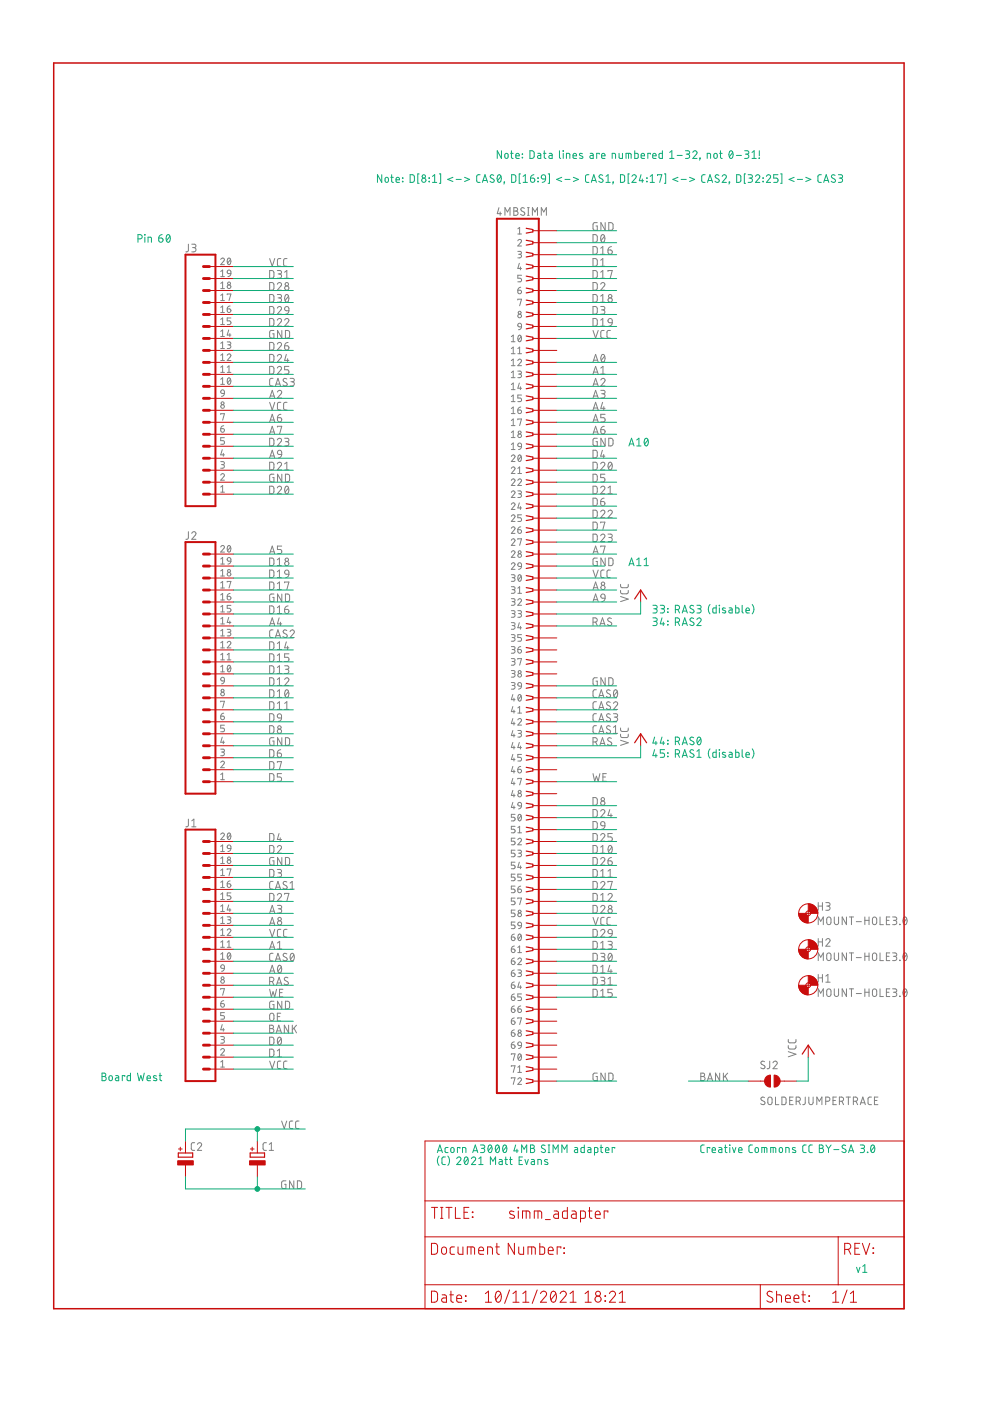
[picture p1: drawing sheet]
<svg xmlns="http://www.w3.org/2000/svg" width="210mm" height="297mm" viewBox="0 0 210 297" stroke-linecap="round" stroke-linejoin="round" font-family="sans-serif">
<g fill="none" stroke="#808080" stroke-width=".21">
<path d="M39.9 51.8v1.4l-.2 .2h-.3M40.7 51.8h.5a.36 .36 0 0 1 .4 .3 .36 .36 0 0 1-.4 .4h-.4M41.1 52.5a.46 .46 0 0 1 .5 .4 .46 .46 0 0 1-.5 .5h-.4M46.8 55a.38 .38 0 0 1 .5-.3 .38 .38 0 0 1 .2 .6l-.7 .8h.8M46.8 57.6l.4-.3v1.4M46.8 58.7h.8M48.3 57.4h.5l.2 .6-.7-.1zM48.3 54.8l.2-.1a.71 .71 0 0 1 .5 .7 .71 .71 0 0 1-.5 .7l-.3-.7zM48.9 55l-.6 .8M49 58l-.2 .4-.5 .3M57.2 59.9h.6l.2 .3 .1 .9-.3 .4h-.6zM57.2 57.4h.6l.2 .2 .1 .9-.3 .4-.6 .1z"/>
<path d="M57.2 54.8l.5 1.7 .6-1.7M58.8 57.4h.5a.36 .36 0 0 1 .4 .3 .36 .36 0 0 1-.4 .4h-.3M59.2 58.1a.46 .46 0 0 1 .5 .4 .46 .46 0 0 1-.5 .5h-.4M59.5 54.8h-.4l-.3 .4v1l.3 .2 .4 .1M60.3 59h1M60.3 57.7l.5-.3v1.6M60.9 54.8h-.6l-.2 .4 .1 1 .1 .2 .6 .1M105.8 44l-.4 1.3h.9M106 44.9v.8M107.1 45.7v-1.7l.5 .9 .5-.9v1.7M108.9 44h.5a.36 .36 0 0 1 .3 .4 .36 .36 0 0 1-.3 .3 .46 .46 0 0 1 .4 .5 .46 .46 0 0 1-.4 .5h-.5zM108.9 44.7h.5"/>
<path d="M109.8 51.1a.38 .38 0 0 1 .5-.3 .38 .38 0 0 1 .1 .6l-.6 .8h.8M109.8 53.3h.6l.2 .2-.2 .4h-.5M109.8 48.5l.4-.3v1.4M109.8 49.6h.8M110.1 55.8l-.3 1.1h.8M110.2 53.9a.38 .38 0 0 1 .4 .4 .38 .38 0 0 1-.4 .4h-.4M110.3 56.6v.6M110.6 58.4h-.8v.6h.5a.39 .39 0 0 1 .3 .4 .39 .39 0 0 1-.3 .4h-.5M111.2 44.2l-.2-.1a.38 .38 0 0 0-.5 .1 .38 .38 0 0 0 .1 .5l.5 .3a.41 .41 0 0 1 0 .6 .41 .41 0 0 1-.6 0l-.1-.2M111.8 45.7h.4M111.8 44h.4M112 44v1.7"/>
<path d="M112.9 45.7v-1.7l.5 .9 .6-.9v1.7M114.8 45.7v-1.7l.5 .9 .5-.9v1.7M125.7 54.8l.7 .1 .2 .2v.9l-.2 .4-.7 .1zM125.7 49.7l.7 .1 .2 .2v.9l-.2 .4-.7 .1zM125.7 59.9h.7l.2 .3v.9l-.2 .4h-.7zM125.7 52.3h.7l.2 .3v.9l-.2 .4h-.7zM125.7 57.4h.7l.2 .2v.9l-.2 .4-.7 .1zM126.6 47.2h-.6l-.2 .2-.1 1.1 .3 .3h.6v-.9h-.2M127.4 53.9h.8M127.4 59h.8M127.4 56.5h.8M127.4 55.2l.4-.4v1.7"/>
<path d="M127.4 52.6l.4-.3v1.6M127.4 57.7l.4-.3v1.6M127.6 49.8l.2-.1a.97 .97 0 0 1 0 1.7 1.02 1.02 0 0 1-.2-1.6zM128.2 50.1l-.8 .9M128.3 47.2v1.6l-.9-1.6v1.6M128.9 53h.6a.46 .46 0 0 1 .3 .5 .46 .46 0 0 1-.5 .4 .46 .46 0 0 1-.4-.4zM128.9 57.6v-.2h.9l-.4 1.6M129.1 47.2h.6l.2 .3 .1 .9-.3 .4h-.6zM129.6 52.3l-.5 .3-.2 .4M46.8 60.1l.4-.3v1.4M46.8 62.6l.4-.3v1.4M46.8 65.2l.4-.3v1.4"/>
<path d="M46.8 67.7l.4-.3v1.4M46.8 70.3l.4-.3v1.4M46.8 72.8l.4-.3v1.4M46.8 75.3l.4-.3v1.4M46.8 77.9l.4-.3v1.4M46.8 79h.8M46.8 76.4h.8M46.8 73.9h.8M46.8 71.4h.8M46.8 68.8h.8M46.8 66.3h.8M46.8 63.7h.8"/>
<path d="M46.8 61.2h.8M48.2 75.3a.38 .38 0 0 1 .5-.2 .38 .38 0 0 1 .1 .5l-.6 .8h.8M48.2 72.5h.6l.1 .2-.1 .4h-.5M48.2 65.5h.4a.39 .39 0 0 1 .3 .4 .39 .39 0 0 1-.4 .4 .39 .39 0 0 1-.3-.4zM48.2 77.9l.4-.3v1.4M48.2 62.5v-.2h.8l-.4 1.4M48.2 79h.8M48.5 70l-.3 1h.8M48.6 73.1a.39 .39 0 0 1 .4 .4 .39 .39 0 0 1-.4 .4h-.4M48.7 70.7v.7M48.8 64.9l-.5 .2-.1 .4M49 67.4h-.8v.6h.4a.4 .4 0 0 1 .4 .4 .4 .4 0 0 1-.4 .4h-.4"/>
<path d="M57.2 77.7h.6l.2 .3 .1 .8-.3 .5h-.6zM57.2 75.1l.6 .1 .2 .2 .1 .9-.3 .4-.6 .1zM57.2 72.6h.6l.2 .3 .1 .9-.3 .4h-.6zM57.2 67.5l.6 .1 .2 .2 .1 .9-.3 .4-.6 .1zM57.2 65h.6l.2 .3 .1 .8-.3 .5h-.6zM57.2 62.4l.6 .1 .2 .2 .1 .9-.3 .4-.6 .1zM58.1 70.1l-.8 .1v1.4l.8 .1v-.9h-.3M58.8 78a.44 .44 0 0 1 .6-.3 .44 .44 0 0 1 .2 .7l-.8 .9h.9M58.8 75.5a.44 .44 0 0 1 .6-.3 .44 .44 0 0 1 .2 .7l-.8 .9h.9M58.8 73a.44 .44 0 0 1 .6-.4 .44 .44 0 0 1 .2 .7l-.8 .9h.9M58.8 67.9a.44 .44 0 0 1 .6-.4 .44 .44 0 0 1 .2 .7l-.8 1h.9M58.8 65.3a.44 .44 0 0 1 .6-.3 .44 .44 0 0 1 .2 .7l-.8 .9h.9"/>
<path d="M58.8 62.4h.5a.36 .36 0 0 1 .4 .4 .36 .36 0 0 1-.4 .4h-.3M58.8 60.3a.44 .44 0 0 1 .6-.4 .44 .44 0 0 1 .2 .7l-.8 .9h.9M59.2 63.2a.46 .46 0 0 1 .5 .4 .46 .46 0 0 1-.5 .5h-.4M59.8 70.1v1.6l-1-1.6v1.6M60.3 73.3h.6a.45 .45 0 0 1 .4 .5 .45 .45 0 0 1-.5 .4 .45 .45 0 0 1-.5-.4zM60.3 67.9a.45 .45 0 0 1 .7-.4 .45 .45 0 0 1 .1 .7l-.8 1h1M60.5 65.1l.3-.1 .3 .1 .2 .8-.8-.1-.2-.4zM60.5 70.1h.6l.3 .2v1.1l-.3 .2-.6 .1zM60.6 62.5l.2-.1a.97 .97 0 0 1 0 1.7 1.02 1.02 0 0 1-.2-1.6zM60.7 75.1l-.4 1.3h1M61 76.1v.7M61.1 72.6l-.5 .1-.3 .6"/>
<path d="M61.2 62.8l-.7 .9M61.3 77.7h-1v.7h.6a.46 .46 0 0 1 .4 .5 .46 .46 0 0 1-.4 .4h-.6M61.3 65.9l-.2 .4-.6 .3M108.4 71.4l.4-.3v1.4M108.4 73.9l.4-.3v1.4M108.4 76.5l.4-.4v1.4M108.4 79l.4-.3v1.4M108.4 72.5h.8M108.4 75h.8M108.4 77.5h.8M109.8 61.5h.5a.39 .39 0 0 1 .3 .5 .39 .39 0 0 1-.4 .3 .39 .39 0 0 1-.4-.4zM109.8 76.5a.38 .38 0 0 1 .5-.3 .38 .38 0 0 1 .1 .6l-.6 .7h.8"/>
<path d="M109.8 78.7h.6l.2 .2-.2 .4h-.5M109.8 73.9l.4-.3v1.4M109.8 63.6v-.2h.8l-.4 1.4M109.8 75h.8M109.9 68.6l.3-.1 .2 .1 .2 .7-.7-.1zM110 71.2l.1-.1a.69 .69 0 0 1 .5 .7 .69 .69 0 0 1-.5 .6l-.3-.4zM110.2 79.3a.38 .38 0 0 1 .4 .4 .38 .38 0 0 1-.4 .4h-.4M110.4 60.9l-.4 .1-.2 .5M110.5 71.4l-.6 .8M110.6 69.3l-.3 .5-.4 .1M125.7 65h.7l.2 .3v.8l-.2 .5h-.7zM125.7 67.5l.7 .1 .2 .2v.9l-.2 .4-.7 .1z"/>
<path d="M125.7 62.4l.7 .1 .2 .2v.9l-.2 .4-.7 .1zM125.7 70.1l.6 1.6 .5-1.6M125.7 76.8l.6-1.7 .5 1.7M125.7 79.3l.6-1.6 .5 1.6M125.9 76.4h.8M125.9 78.9h.8M127.4 65h.5a.36 .36 0 0 1 .3 .3 .36 .36 0 0 1-.3 .4h-.4M127.4 60.3a.44 .44 0 0 1 .6-.4 .44 .44 0 0 1 .1 .7l-.7 .9h.8M127.4 62.8l.4-.4v1.7M127.4 67.9l.4-.4v1.7M127.4 69.2h.8M127.4 64.1h.8"/>
<path d="M127.4 79.3h.9M127.4 78l.4-.3v1.6M127.6 75.2l.2-.1a.97 .97 0 0 1 0 1.7 1.02 1.02 0 0 1-.2-1.6zM127.8 65.7a.46 .46 0 0 1 .4 .5 .46 .46 0 0 1-.4 .4h-.4M128.1 70.1h-.5l-.2 .3 .1 1.2 .6 .1M128.2 75.5l-.7 .9M129.1 67.6l.3-.1 .3 .1 .1 .8-.8-.1-.1-.3zM129.4 70.1h-.5l-.2 .3v1.1l.2 .1 .5 .1M129.8 68.4l-.1 .5-.6 .3M46.8 97.9h.6l.2 .2-.2 .4h-.4M46.8 90.9h.5a.39 .39 0 0 1 .3 .4 .39 .39 0 0 1-.4 .4 .39 .39 0 0 1-.4-.4zM46.8 80.4l.4-.3v1.4"/>
<path d="M46.8 87.9v-.2h.8l-.4 1.4M46.8 81.5h.8M46.9 82.8l.3-.2 .3 .2 .1 .6-.7-.1-.1-.3zM47.1 95.3l-.3 1.1h.8M47.2 98.5a.38 .38 0 0 1 .4 .4 .38 .38 0 0 1-.4 .4h-.4M47.3 96.1v.6M47.4 90.3l-.3 .1-.3 .5M47.6 92.8h-.8v.6h.5a.39 .39 0 0 1 .3 .4 .39 .39 0 0 1-.3 .4h-.5M47.6 83.4l-.3 .5-.3 .1M48.3 80.2l.2-.1a.69 .69 0 0 1 .5 .7 .69 .69 0 0 1-.5 .7l-.3-.4zM48.9 80.4l-.6 .8M57.2 98h.6l.2 .3 .1 .9-.3 .4h-.6z"/>
<path d="M57.2 92.9h.6l.2 .3 .1 .9-.3 .4-.6 .1zM57.2 85.3l.5 1.6 .6-1.6M57.2 97.1l.5-1.6 .6 1.6M57.2 92l.5-1.6 .6 1.6M57.2 89.5l.5-1.7 .6 1.7M57.2 84.4l.5-1.6 .6 1.6M57.3 84h.8M57.3 89h.8M57.3 96.7h.8M57.3 91.6h.8M57.9 80.2h-.5l-.2 .4 .1 1.1 .6 .2M58.4 81.9l.5-1.7 .6 1.7"/>
<path d="M58.5 81.4h.9M58.8 98.4a.44 .44 0 0 1 .6-.4 .44 .44 0 0 1 .2 .7l-.8 .9h.9M58.8 93.3a.44 .44 0 0 1 .6-.4 .44 .44 0 0 1 .2 .7l-.8 1h.9M58.8 88.6h.6a.45 .45 0 0 1 .3 .5 .45 .45 0 0 1-.5 .4 .45 .45 0 0 1-.4-.5zM58.8 83.1a.45 .45 0 0 1 .7-.3 .45 .45 0 0 1 .1 .7l-.8 .9h.9M58.8 90.6v-.2h.9l-.4 1.6M59 95.6l.3-.1 .3 .1 .1 .8-.8-.2-.1-.3zM59.5 85.3h-.4l-.3 .4v1l.4 .2h.3M59.6 87.8l-.5 .2-.3 .6M59.7 96.4l-.1 .4-.6 .3M60.3 92.9h.6a.36 .36 0 0 1 .4 .4 .36 .36 0 0 1-.4 .3h-.4M60.3 98.4l.5-.4v1.6"/>
<path d="M60.3 99.6h1M60.8 93.6a.46 .46 0 0 1 .5 .5 .46 .46 0 0 1-.5 .5h-.5M60.8 80.3h-.2a.38 .38 0 0 0-.5 .1 .38 .38 0 0 0 .1 .5l.5 .3a.4 .4 0 0 1 .1 .6 .4 .4 0 0 1-.6-.1l-.2-.1M60.9 85.3h-.6l-.2 .4 .1 1 .1 .2h.6M61.5 80.2h.5a.36 .36 0 0 1 .4 .4 .36 .36 0 0 1-.4 .3h-.3M62 80.9a.46 .46 0 0 1 .4 .5 .46 .46 0 0 1-.4 .5h-.5M108.4 96.8a.38 .38 0 0 1 .6-.3 .38 .38 0 0 1 .1 .6l-.7 .8h.8M108.4 99.3a.38 .38 0 0 1 .6-.3 .38 .38 0 0 1 .1 .6l-.7 .8h.8M108.4 81.5l.4-.3v1.4M108.4 84.1l.4-.3v1.4M108.4 86.6l.4-.3v1.4M108.4 89.2l.4-.4v1.4"/>
<path d="M108.4 91.7l.4-.3v1.4M108.4 94.2l.4-.3v1.4M108.4 80.1h.8M108.4 82.6h.8M108.4 85.2h.8M108.4 87.7h.8M108.4 90.2h.8M108.4 92.8h.8M108.4 95.3h.8M109.8 86.9h.5a.39 .39 0 0 1 .3 .5 .39 .39 0 0 1-.4 .3 .39 .39 0 0 1-.4-.4zM109.8 99.3l.4-.3v1.4M109.8 89v-.2h.8l-.4 1.4"/>
<path d="M109.9 94l.3-.1 .2 .1 .2 .7-.7-.1zM110 96.6l.1-.1a.71 .71 0 0 1 .5 .7 .71 .71 0 0 1-.5 .6l-.3-.4zM110.1 81.2l-.3 1.1h.8M110.3 82v.6M110.4 86.3l-.5 .3-.1 .3M110.5 96.8l-.6 .7M110.6 83.8h-.8v.6h.5a.39 .39 0 0 1 .3 .4 .39 .39 0 0 1-.3 .4h-.5M110.6 94.7l-.3 .5-.4 .1M125.7 95.5h.7l.2 .2v.9l-.2 .4-.7 .1zM125.7 98h.7l.2 .3v.9l-.2 .4h-.7zM125.7 84.4l.6-1.6 .5 1.6M125.7 86.9l.6-1.6 .5 1.6"/>
<path d="M125.7 89.5l.6-1.7 .5 1.7M125.7 92l.6-1.6 .5 1.6M125.7 81.9l.6-1.7 .5 1.7M125.9 84h.8M125.9 86.5h.8M125.9 89h.8M125.9 91.6h.8M125.9 81.4h.8M126.6 92.9h-.6l-.2 .2v1.3l.8 .2v-1h-.2M127.4 98.4a.44 .44 0 0 1 .6-.4 .44 .44 0 0 1 .1 .7l-.7 .9h.8M127.4 82.8h.5a.36 .36 0 0 1 .4 .3 .36 .36 0 0 1-.4 .4h-.3M127.4 91.1h.5a.45 .45 0 0 1 .4 .5 .45 .45 0 0 1-.5 .4 .45 .45 0 0 1-.4-.5z"/>
<path d="M127.4 80.6a.45 .45 0 0 1 .6-.4 .45 .45 0 0 1 .2 .7l-.8 1h.9M127.7 95.5l-.3 1.2h.8M127.8 85.3l-.4 1.3h.9M127.8 83.5a.46 .46 0 0 1 .5 .4 .46 .46 0 0 1-.5 .5h-.4M128 96.4v.7M128 86.2v.7M128.1 90.4l-.4 .1-.3 .6M128.3 87.8h-.9v.8h.5a.46 .46 0 0 1 .4 .4 .46 .46 0 0 1-.4 .5h-.5M128.3 92.9v1.7l-.9-1.7v1.7M129.1 92.9h.6l.2 .3 .1 .9-.3 .4-.6 .1zM129.1 98.1l.3-.1a.97 .97 0 0 1 0 1.6 1.03 1.03 0 0 1-.3-1.5zM129.7 98.4l-.7 .9"/>
<path d="M39.9 112.7v1.4l-.5 .2M40.7 113.1a.44 .44 0 0 1 .6-.3 .44 .44 0 0 1 .1 .7l-.7 .8h.9M46.8 116a.39 .39 0 0 1 .6-.3 .39 .39 0 0 1 .1 .6l-.7 .8h.8M46.8 100.7a.38 .38 0 0 1 .5-.3 .38 .38 0 0 1 .2 .6l-.7 .8h.8M46.8 103.3l.4-.3v1.4M46.8 118.5l.4-.3v1.4M46.8 119.6h.8M46.8 104.4h.8M48.3 118.3l.3-.1 .2 .1 .2 .7-.7-.1zM48.3 115.8l.2-.1a.71 .71 0 0 1 .5 .7 .71 .71 0 0 1-.5 .6l-.3-.4zM48.9 116l-.6 .8M49 119l-.3 .5-.4 .1"/>
<path d="M57.2 118.3h.6l.2 .3 .1 .9-.3 .4h-.6zM57.2 103.1h.6l.2 .3 .1 .8-.3 .5h-.6zM57.2 117.4l.5-1.6 .6 1.6M57.3 117h.8M58.1 100.5l-.7 .1-.2 .2 .1 1.3 .8 .1v-.9h-.3M58.8 103.4a.44 .44 0 0 1 .6-.3 .44 .44 0 0 1 .2 .7l-.8 .9h.9M58.8 119.9h.9M58.8 118.7l.4-.4v1.6M59.7 115.8h-.9v.7h.6a.45 .45 0 0 1 .3 .4 .45 .45 0 0 1-.3 .5h-.6M59.8 100.5v1.7l-1-1.7v1.7M60.5 100.5l.6 .1 .3 .2v1.1l-.3 .2-.6 .1zM60.6 103.2l.2-.1a.95 .95 0 0 1 0 1.6 1 1 0 0 1-.2-1.5z"/>
<path d="M61.2 103.4l-.7 .9M108.4 101.9a.38 .38 0 0 1 .6-.4 .38 .38 0 0 1 .1 .7l-.7 .7h.8M108.4 104.4a.38 .38 0 0 1 .6-.3 .38 .38 0 0 1 .1 .6l-.7 .8h.8M108.4 106.9a.38 .38 0 0 1 .6-.3 .38 .38 0 0 1 .1 .6l-.7 .8h.8M108.4 109.5a.38 .38 0 0 1 .6-.3 .38 .38 0 0 1 .1 .6l-.7 .8h.8M108.4 112a.38 .38 0 0 1 .6-.3 .38 .38 0 0 1 .1 .6l-.7 .8h.8M108.4 114.6a.38 .38 0 0 1 .6-.4 .38 .38 0 0 1 .1 .7l-.7 .7h.8M108.4 117.1a.38 .38 0 0 1 .6-.3 .38 .38 0 0 1 .1 .6l-.7 .8h.8M108.4 119.6a.38 .38 0 0 1 .6-.3 .38 .38 0 0 1 .1 .6l-.7 .8h.8M109.8 101.9a.38 .38 0 0 1 .5-.4 .38 .38 0 0 1 .1 .7l-.6 .7h.8M109.8 104.1h.5l.3 .2-.2 .4h-.5M109.8 112.3h.5a.39 .39 0 0 1 .3 .4 .39 .39 0 0 1-.4 .4 .39 .39 0 0 1-.4-.4z"/>
<path d="M109.8 114.4v-.2h.8l-.4 1.4M109.8 100.4h.8M109.9 119.4h.5l.2 .7-.7-.1zM110.1 106.6l-.3 1.1h.8M110.2 104.7a.39 .39 0 0 1 .4 .4 .39 .39 0 0 1-.4 .4h-.4M110.3 107.4v.6M110.4 111.7l-.4 .1-.2 .5M110.6 109.2h-.8v.6h.5a.4 .4 0 0 1 .3 .4 .4 .4 0 0 1-.3 .4h-.5M125.7 100.5l.7 .1 .2 .2v.9l-.2 .4-.7 .1zM125.7 110.7h.7l.2 .3v.9l-.2 .4h-.7zM125.7 105.6h.7l.2 .3v.9l-.2 .4h-.7zM125.7 103.1h.7l.2 .3v.8l-.2 .5h-.7z"/>
<path d="M125.7 113.2l.7 .1 .2 .2v.9l-.2 .4-.7 .1zM125.7 108.2h.7l.2 .2v.9l-.2 .4-.7 .1zM125.7 117.4l.6-1.6 .5 1.6M125.9 117h.8M126.6 118.3h-.6l-.2 .2-.1 1.1 .3 .3h.6v-.9h-.2M127.4 106.3h.5a.45 .45 0 0 1 .4 .5 .45 .45 0 0 1-.5 .4 .45 .45 0 0 1-.4-.4zM127.4 103.4a.44 .44 0 0 1 .6-.3 .44 .44 0 0 1 .1 .7l-.7 .9h.8M127.4 113.6a.44 .44 0 0 1 .6-.3 .44 .44 0 0 1 .1 .7l-.7 .9h.8M127.4 108.5a.44 .44 0 0 1 .6-.3 .44 .44 0 0 1 .1 .7l-.7 .9h.8M127.4 110.9v-.2h.8l-.4 1.6M127.4 116v-.2h.9l-.5 1.6M128.1 105.6l-.4 .1-.3 .6"/>
<path d="M128.2 100.5h-.8v.8h.5a.46 .46 0 0 1 .4 .4 .46 .46 0 0 1-.4 .5h-.5M128.3 118.3v1.6l-.9-1.6v1.6M128.9 113.2h.6a.36 .36 0 0 1 .3 .4 .36 .36 0 0 1-.3 .4h-.4M128.9 108.5a.45 .45 0 0 1 .6-.3 .45 .45 0 0 1 .2 .7l-.8 .9h.9M128.9 104.7h.9M128.9 103.4l.5-.3v1.6M129.1 118.3h.6l.2 .3 .1 .9-.3 .4h-.6zM129.4 114a.44 .44 0 0 1 .4 .4 .44 .44 0 0 1-.4 .5h-.5M46.8 121.1l.4-.4v1.4M46.8 123.6l.4-.3v1.4M46.8 126.1l.4-.3v1.4M46.8 128.7l.4-.3v1.4"/>
<path d="M46.8 131.2l.4-.3v1.4M46.8 133.8l.4-.4v1.4M46.8 136.3l.4-.3v1.4M46.8 138.8l.4-.3v1.4M46.8 139.9h.8M46.8 137.4h.8M46.8 134.8h.8M46.8 132.3h.8M46.8 129.8h.8M46.8 127.2h.8M46.8 124.7h.8M46.8 122.1h.8"/>
<path d="M48.2 136.3a.38 .38 0 0 1 .5-.3 .38 .38 0 0 1 .1 .6l-.6 .8h.8M48.2 133.4h.4l.3 .3-.1 .3h-.5M48.2 126.4h.4a.39 .39 0 0 1 .4 .5 .39 .39 0 0 1-.4 .3 .39 .39 0 0 1-.4-.4zM48.2 138.8l.4-.3v1.4M48.2 123.4v-.1h.8l-.4 1.4M48.2 139.9h.8M48.5 130.9l-.3 1.1h.8M48.6 134a.39 .39 0 0 1 .4 .4 .39 .39 0 0 1-.4 .4h-.4M48.7 131.7v.6M48.8 125.8l-.5 .3-.1 .3M49 128.4h-.8v.6h.4a.4 .4 0 0 1 .4 .4 .4 .4 0 0 1-.4 .4h-.4M57.2 138.6l.6 .1 .2 .2 .1 .9-.3 .4-.6 .1z"/>
<path d="M57.2 136.1h.6l.2 .3 .1 .9-.3 .4h-.6zM57.2 128.5h.6l.2 .3 .1 .8-.3 .5h-.6zM57.2 123.4h.6l.2 .3 .1 .9-.3 .4h-.6zM57.2 120.9h.6l.2 .2 .1 .9-.3 .4-.6 .1zM57.2 132.6l.5-1.6 .6 1.6M57.3 132.2h.8M57.9 133.5l-.6 .1-.1 .3v1.1l.2 .1 .5 .1M58.1 125.9l-.7 .1-.2 .2v1l.2 .3 .7 .1v-.9h-.3M58.4 135.2l.5-1.7 .6 1.7M58.5 134.8h.9M58.8 122.5h.9M58.8 125h.9"/>
<path d="M58.8 130.1h.9M58.8 137.7h.9M58.8 121.2l.4-.3v1.6M58.8 123.8l.4-.4v1.6M58.8 128.8l.4-.3v1.6M58.8 136.4l.4-.3v1.6M58.8 139l.4-.4v1.7M59.2 131l-.4 1.3h.9M59.5 131.9v.7M59.8 125.9v1.7l-1-1.7v1.7M60.3 129.2h.6a.45 .45 0 0 1 .3 .5 .45 .45 0 0 1-.4 .4 .45 .45 0 0 1-.5-.5zM60.3 123.6v-.2h1l-.5 1.6"/>
<path d="M60.5 121l.3-.1 .3 .1 .2 .8-.8-.2-.2-.3zM60.5 125.9l.6 .1 .3 .2v1.1l-.3 .2-.6 .1zM60.7 136.1l-.4 1.3h1M60.8 133.7a.42 .42 0 0 0-.6-.1 .42 .42 0 0 0-.1 .6l.6 .3a.4 .4 0 0 1 .1 .6 .4 .4 0 0 1-.6 0l-.2-.1M61 137v.7M61.1 128.5l-.5 .1-.3 .6M61.3 138.6h-1v.8h.6a.45 .45 0 0 1 .4 .4 .45 .45 0 0 1-.4 .5h-.6M61.3 121.8l-.2 .4-.6 .3M61.5 133.9a.44 .44 0 0 1 .6-.3 .44 .44 0 0 1 .2 .7l-.8 .9h.9M108.4 121.9h.6l.2 .2-.2 .3-.4 .1M108.4 124.4h.6l.2 .2-.2 .4h-.4M108.4 126.9l.6 .1 .2 .2-.2 .3-.4 .1"/>
<path d="M108.4 129.5h.6l.2 .2-.2 .4h-.4M108.4 132h.6l.2 .2-.2 .4h-.4M108.4 134.6h.6l.2 .2-.2 .3-.4 .1M108.4 137.1h.6l.2 .2-.2 .4h-.4M108.4 139.6l.6 .1 .2 .2-.2 .3-.4 .1M108.8 122.5a.39 .39 0 0 1 .4 .4 .39 .39 0 0 1-.4 .4h-.4M108.8 125a.39 .39 0 0 1 .4 .4 .39 .39 0 0 1-.4 .4h-.4M108.8 127.6a.39 .39 0 0 1 .4 .3 .39 .39 0 0 1-.4 .4h-.4M108.8 130.1a.39 .39 0 0 1 .4 .4 .39 .39 0 0 1-.4 .4h-.4M108.8 132.6a.39 .39 0 0 1 .4 .4 .39 .39 0 0 1-.4 .4h-.4M108.8 135.2a.39 .39 0 0 1 .4 .4 .39 .39 0 0 1-.4 .4h-.4M108.8 137.7a.39 .39 0 0 1 .4 .4 .39 .39 0 0 1-.4 .4h-.4"/>
<path d="M109.8 127.3a.38 .38 0 0 1 .5-.4 .38 .38 0 0 1 .1 .7l-.6 .7h.8M109.8 129.5h.6l.2 .2-.2 .4h-.5M109.8 137.7h.5a.39 .39 0 0 1 .3 .4 .39 .39 0 0 1-.4 .4 .39 .39 0 0 1-.4-.4zM109.8 124.7l.4-.3v1.4M109.8 139.8v-.2h.8l-.4 1.4M109.8 125.8h.8M110 121.9h.1a.71 .71 0 0 1 .5 .7 .71 .71 0 0 1-.5 .6l-.3-.6zM110.1 132l-.3 1.1h.8M110.2 130.1a.39 .39 0 0 1 .4 .4 .39 .39 0 0 1-.4 .4h-.4M110.3 132.8v.6M110.4 137.1l-.4 .1-.2 .5M110.5 122.2l-.6 .7"/>
<path d="M110.6 120.1l-.2 .4-.5 .2M110.6 134.6h-.8v.6h.5a.4 .4 0 0 1 .3 .4 .4 .4 0 0 1-.3 .4h-.5M125.7 131.9h.5a.46 .46 0 0 0 .4-.4 .46 .46 0 0 0-.4-.5h-.5v1.6M125.7 120.9l.6 1.6 .5-1.6M125.7 125l.6-1.6 .5 1.6M125.7 127.6l.6-1.7 .5 1.7M125.9 124.6h.8M125.9 127.1h.8M126.3 131.9l.3 .7M127.2 132.6l.5-1.6 .6 1.6M127.3 132.2h.8M127.5 126.1l.3-.2 .4 .2 .1 .7-.8-.1-.1-.3z"/>
<path d="M128.1 120.9h-.5l-.2 .3v1.1l.2 .1 .5 .1M128.3 126.8l-.1 .5-.6 .3M129.4 120.9h-.5l-.2 .3v1.1l.2 .1 .5 .1M129.6 131.1a.42 .42 0 0 0-.6-.1 .42 .42 0 0 0-.1 .6l.6 .4a.38 .38 0 0 1 .1 .5 .38 .38 0 0 1-.5 .1l-.3-.2M131.6 125.2v.5l.3 .2h1.1l.2-.2v-.5M131.6 123.9l.1 .6 .2 .1h1.1l.2-.2v-.5M131.6 126.5l1.6 .5-1.6 .6M46.8 158.8l.6 .1 .2 .2-.2 .3h-.4M46.8 151.8h.5a.39 .39 0 0 1 .3 .5 .39 .39 0 0 1-.4 .3 .39 .39 0 0 1-.4-.4zM46.8 141.4l.4-.3v1.4M46.8 148.8v-.1h.8l-.4 1.4M46.8 142.5h.8"/>
<path d="M46.9 143.7h.6l.1 .7h-.6l-.2-.2zM47.1 156.3l-.3 1.1h.8M47.2 159.4a.39 .39 0 0 1 .4 .4 .39 .39 0 0 1-.4 .4h-.4M47.3 157.1v.6M47.4 151.2l-.3 .1-.3 .5M47.6 153.8h-.8v.6h.5a.4 .4 0 0 1 .3 .4 .4 .4 0 0 1-.3 .4h-.5M47.6 144.4l-.1 .3-.5 .3M48.3 141.1h.2a.71 .71 0 0 1 .5 .7 .71 .71 0 0 1-.5 .6l-.3-.6zM48.9 141.4l-.6 .7M57.2 158.9l.6 .1 .2 .2 .1 .9-.3 .4-.6 .1zM57.2 153.9h.6l.2 .2 .1 .9-.3 .4-.6 .1zM57.2 151.3l.6 .1 .2 .2 .1 .9-.3 .4-.6 .1z"/>
<path d="M57.2 148.8h.6l.2 .3 .1 .9-.3 .4h-.6zM57.2 146.2l.6 .1 .2 .2 .1 .9-.3 .4-.6 .1zM57.2 143.7h.6l.2 .3 .1 .9-.3 .4h-.6zM57.2 141.2h.6l.2 .3 .1 .8-.3 .5h-.6zM58.1 156.4h-.6l-.3 .2v1.1l.2 .3h.7v-.9h-.3M58.8 159.7h.5a.45 .45 0 0 1 .4 .5 .45 .45 0 0 1-.5 .4 .45 .45 0 0 1-.4-.5zM58.8 140.3h.9M58.8 142.8h.9M58.8 145.3h.9M58.8 141.5l.4-.3v1.6M58.8 144.1l.4-.4v1.6M58.8 146.6l.4-.4v1.7"/>
<path d="M58.8 149.1l.4-.3v1.6M58.8 147.9h.9M58.8 150.4h.9M58.9 151.5l.3-.2 .4 .2 .1 .7-.8-.1-.1-.3zM59.5 158.9l-.6 .3-.1 .5M59.7 152.2l-.3 .6-.4 .2M59.8 156.4v1.6l-1-1.6v1.6M60.3 144.1a.45 .45 0 0 1 .7-.4 .45 .45 0 0 1 .1 .7l-.8 .9h1M60.3 141.2h.6a.37 .37 0 0 1 .4 .3 .37 .37 0 0 1-.4 .4h-.4M60.3 150.4h1M60.3 149.1l.5-.3v1.6M60.5 156.4h.6l.3 .3v1.1l-.3 .2h-.6z"/>
<path d="M60.6 146.3l.2-.1a.97 .97 0 0 1 0 1.7 1.02 1.02 0 0 1-.2-1.6zM60.8 141.9a.44 .44 0 0 1 .5 .4 .44 .44 0 0 1-.5 .5h-.5M61.2 146.6l-.7 .9M108.4 142.2h.6l.2 .2-.2 .4h-.4M108.4 144.7h.6l.2 .2-.2 .4h-.4M108.7 147.3l-.3 1h.8M108.7 149.8l-.3 1.1h.8M108.7 152.3l-.3 1.1h.8M108.7 154.9l-.3 1.1h.8M108.7 157.4l-.3 1.1h.8M108.7 160l-.3 1h.8M108.8 140.3a.39 .39 0 0 1 .4 .3 .39 .39 0 0 1-.4 .4h-.4"/>
<path d="M108.8 142.8a.39 .39 0 0 1 .4 .4 .39 .39 0 0 1-.4 .4h-.4M108.8 145.3a.39 .39 0 0 1 .4 .4 .39 .39 0 0 1-.4 .4h-.4M109 148v.7M109 150.6v.6M109 153.1v.6M109 155.6v.7M109 158.2v.6M109.8 152.6a.38 .38 0 0 1 .5-.2 .38 .38 0 0 1 .1 .6l-.6 .7h.8M109.8 154.9h.6l.2 .2-.2 .4h-.5M109.8 150.1l.4-.3v1.4M109.8 151.2h.8M109.9 144.8h.5l.2 .7-.7-.1z"/>
<path d="M110 147.3h.1a.71 .71 0 0 1 .5 .7 .71 .71 0 0 1-.5 .6l-.3-.6zM110.1 157.4l-.3 1.1h.8M110.2 155.5a.39 .39 0 0 1 .4 .4 .39 .39 0 0 1-.4 .4h-.4M110.3 158.2v.6M110.5 147.6l-.6 .7M110.6 145.5l-.2 .4-.5 .2M110.6 160h-.8v.6h.5a.4 .4 0 0 1 .3 .4 .4 .4 0 0 1-.3 .4h-.5M125.7 157.3h.5a.46 .46 0 0 0 .4-.4 .46 .46 0 0 0-.4-.5h-.5v1.6M126.3 157.3l.3 .7M126.4 146.2l-.4 .1-.3 .3 .1 1.1 .2 .1 .4 .1M126.4 153.9h-.4l-.3 .3 .1 1.1 .2 .2h.4M126.4 148.8h-.4l-.3 .3 .1 1.1 .2 .2h.4"/>
<path d="M126.4 151.3l-.4 .1-.3 .3 .1 1 .2 .2 .4 .1M126.6 143.7h-.5l-.3 .2-.1 1.1 .3 .3h.6v-.9h-.2M127 147.9l.5-1.7 .5 1.7M127 155.5l.5-1.6 .5 1.6M127 150.4l.5-1.6 .5 1.6M127 153l.5-1.7 .5 1.7M127.1 155.1h.8M127.1 147.5h.8M127.1 150h.8M127.1 152.5h.8M127.2 158l.5-1.6 .6 1.6M127.3 157.6h.8"/>
<path d="M128.3 143.7v1.6l-.9-1.6v1.6M129.1 143.7h.6l.2 .3 .1 .9-.3 .4h-.6zM129.4 146.4l-.2-.1a.38 .38 0 0 0-.5 .1 .38 .38 0 0 0 .1 .5l.5 .3a.41 .41 0 0 1 0 .6 .41 .41 0 0 1-.6 0l-.2-.2M129.4 154l-.2-.1a.38 .38 0 0 0-.5 .1 .38 .38 0 0 0 .1 .5l.5 .3a.41 .41 0 0 1 0 .6 .41 .41 0 0 1-.6 0l-.2-.1M129.4 148.9l-.2-.1a.38 .38 0 0 0-.5 .1 .38 .38 0 0 0 .1 .6l.5 .2a.41 .41 0 0 1 0 .7 .41 .41 0 0 1-.6-.1l-.2-.1M129.4 151.5l-.2-.1a.38 .38 0 0 0-.5 .1 .38 .38 0 0 0 .1 .5l.5 .3a.41 .41 0 0 1 0 .6 .41 .41 0 0 1-.6-.1l-.2-.1M129.6 156.5l-.2-.1a.37 .37 0 0 0-.5 .2 .37 .37 0 0 0 .1 .5l.5 .3a.38 .38 0 0 1 .1 .5 .38 .38 0 0 1-.5 .1l-.3-.2M130.1 149.1a.44 .44 0 0 1 .6-.3 .44 .44 0 0 1 .1 .7l-.7 .9h.9M130.1 151.3h.5a.36 .36 0 0 1 .4 .4 .36 .36 0 0 1-.4 .3h-.4M130.1 155.5h.9M130.1 154.2l.4-.3v1.6M130.3 146.3l.2-.1a.97 .97 0 0 1 0 1.7 1 1 0 0 1-.2-1.6z"/>
<path d="M130.5 152a.46 .46 0 0 1 .5 .5 .46 .46 0 0 1-.5 .5h-.4M130.9 146.6l-.7 .9M131.6 155.7v.5l.3 .2h1.1l.2-.2v-.5M131.6 154.3v.6l.3 .2 1.1-.1 .2-.1v-.6M131.6 157l1.6 .5-1.6 .5M39.9 173.7v1.4l-.2 .2h-.3M40.7 175.3h.9M40.7 174l.4-.3v1.6M46.8 176.9a.38 .38 0 0 1 .5-.3 .38 .38 0 0 1 .2 .6l-.7 .8h.8M46.8 161.7a.38 .38 0 0 1 .5-.3 .38 .38 0 0 1 .2 .6l-.7 .8h.8M46.8 164.2l.4-.3v1.4M46.8 179.5l.4-.3v1.4"/>
<path d="M46.8 165.3h.8M48.3 179.3h.5l.2 .6-.7-.1zM48.3 176.7l.2-.1a.71 .71 0 0 1 .5 .7 .71 .71 0 0 1-.5 .7l-.3-.7zM48.9 176.9l-.6 .8M49 179.9l-.2 .4-.5 .3M57.2 179.3h.6l.2 .2 .1 .9-.3 .4-.6 .1zM57.2 176.7l.6 .1 .2 .2 .1 .9-.3 .4-.6 .1zM57.2 164l.6 .1 .2 .2 .1 .9-.3 .4-.6 .1zM57.2 161.5h.6l.2 .3 .1 .9-.3 .4h-.6zM58.8 179.6a.44 .44 0 0 1 .6-.3 .44 .44 0 0 1 .2 .7l-.8 .9h.9M58.8 161.7v-.2h.9l-.5 1.6M59.2 176.7l-.4 1.3h.9"/>
<path d="M59.4 177.6v.8M59.7 164h-.9v.7h.5a.46 .46 0 0 1 .4 .5 .46 .46 0 0 1-.4 .5h-.5M108.7 162.5l-.3 1.1h.8M108.7 165l-.3 1.1h.8M108.7 167.6l-.3 1.1h.8M108.7 170.1l-.3 1.1h.8M109 160.7v.7M109 163.3v.6M109 165.8v.6M109 168.3v.7M109 170.9v.6M109.2 172.7h-.8v.6h.5a.4 .4 0 0 1 .3 .4 .4 .4 0 0 1-.3 .4h-.5"/>
<path d="M109.2 175.2h-.8v.6h.5a.39 .39 0 0 1 .3 .4 .39 .39 0 0 1-.3 .4h-.5M109.2 177.7h-.8v.7h.5a.39 .39 0 0 1 .3 .3 .39 .39 0 0 1-.3 .4h-.5M109.8 163.1h.5a.39 .39 0 0 1 .3 .4 .39 .39 0 0 1-.4 .4 .39 .39 0 0 1-.4-.4zM109.8 178a.38 .38 0 0 1 .5-.2 .38 .38 0 0 1 .1 .6l-.6 .7h.8M109.8 175.5l.4-.3v1.4M109.8 165.2v-.2h.8l-.4 1.4M109.8 176.6h.8M109.9 170.2h.5l.2 .7-.7-.1zM110 172.7h.1a.69 .69 0 0 1 .5 .6 .69 .69 0 0 1-.5 .7l-.3-.4zM110.4 162.5l-.4 .1-.2 .5M110.5 173l-.6 .7M110.6 170.9l-.2 .3-.5 .3"/>
<path d="M125.7 169.1h.7l.2 .3v.9l-.2 .4h-.7zM125.7 174.2h.7l.2 .3v.9l-.2 .4h-.7zM125.7 179.3h.7l.2 .2v.9l-.2 .4-.7 .1zM125.7 176.7l.7 .1 .2 .2v.9l-.2 .4-.7 .1zM125.7 171.6l.7 .1 .2 .2v.9l-.2 .4-.7 .1zM125.7 164l.4 1.7 .3-1.1 .4 1.1 .4-1.7M127.4 177.1a.44 .44 0 0 1 .6-.3 .44 .44 0 0 1 .1 .6l-.7 1h.8M127.4 172a.44 .44 0 0 1 .6-.3 .44 .44 0 0 1 .1 .7l-.7 .9h.8M127.4 179.6l.4-.3v1.6M127.5 174.3l.3-.1 .3 .1 .1 .8-.7-.1-.1-.4zM127.8 164.7h.6M128.2 175.1l-.1 .4-.6 .3"/>
<path d="M128.6 164h-.8v1.7h.8M129.1 179.4l.3-.1a.97 .97 0 0 1 0 1.6 1.02 1.02 0 0 1-.3-1.5zM129.3 171.6l-.4 1.3h.9M129.5 172.6v.7M129.7 179.6l-.7 .9M129.8 176.7h-.9v.7h.6a.46 .46 0 0 1 .3 .5 .46 .46 0 0 1-.3 .5h-.6M46.8 182l.4-.3v1.4M46.8 184.5l.4-.3v1.4M46.8 187.1l.4-.3v1.4M46.8 189.6l.4-.3v1.4M46.8 192.2l.4-.3v1.4M46.8 194.7l.4-.3v1.4"/>
<path d="M46.8 197.2l.4-.3v1.4M46.8 199.8l.4-.3v1.4M46.8 198.3h.8M46.8 195.8h.8M46.8 193.3h.8M46.8 190.7h.8M46.8 188.2h.8M46.8 185.6h.8M46.8 183.1h.8M46.8 180.6h.8M48.2 197.2a.38 .38 0 0 1 .5-.2 .38 .38 0 0 1 .1 .5l-.6 .8h.8M48.2 194.4h.6l.1 .2-.1 .4h-.5"/>
<path d="M48.2 187.4h.4a.39 .39 0 0 1 .3 .4 .39 .39 0 0 1-.4 .4 .39 .39 0 0 1-.3-.4zM48.2 199.8l.4-.3v1.4M48.2 184.4v-.2h.8l-.4 1.4M48.5 191.9l-.3 1h.8M48.6 195a.39 .39 0 0 1 .4 .4 .39 .39 0 0 1-.4 .4h-.4M48.7 192.6v.7M48.8 186.8l-.5 .2-.1 .4M49 189.3h-.8v.6h.4a.4 .4 0 0 1 .4 .4 .4 .4 0 0 1-.4 .4h-.4M57.2 189.4l.6 .1 .2 .2 .1 .9-.3 .4-.6 .1zM57.2 184.3l.6 .1 .2 .2 .1 .9-.3 .4-.6 .1zM57.2 197l.5 1.7 .6-1.7M57.2 196.1l.5-1.6 .6 1.6"/>
<path d="M57.2 193.6l.5-1.6 .6 1.6M57.3 195.7h.8M57.3 193.2h.8M57.9 186.9h-.5l-.2 .3 .1 1.2 .6 .1M58.1 181.8h-.7l-.2 .2v1.1l.2 .3h.7v-.9h-.3M58.4 188.5l.5-1.6 .6 1.6M58.5 188.1h.9M58.8 189.8a.44 .44 0 0 1 .6-.4 .44 .44 0 0 1 .2 .7l-.8 1h.9M58.8 184.3h.5a.36 .36 0 0 1 .4 .4 .36 .36 0 0 1-.4 .4h-.3M58.8 192h.6a.36 .36 0 0 1 .3 .3 .36 .36 0 0 1-.3 .4h-.4M58.8 199.9l.5-.3v1.6M59.2 185.1a.46 .46 0 0 1 .5 .4 .46 .46 0 0 1-.5 .5h-.4"/>
<path d="M59.3 192.7a.46 .46 0 0 1 .4 .4 .46 .46 0 0 1-.4 .5h-.5M59.5 197l-.4 .1-.3 .3v1l.3 .2 .4 .1M59.8 181.8v1.6l-1-1.6v1.6M60.3 189.6v-.2h1l-.5 1.7M60.5 181.8h.6l.3 .3v1.1l-.3 .2h-.6zM60.8 187l-.2-.1a.38 .38 0 0 0-.5 .1 .38 .38 0 0 0 .1 .6l.5 .2a.4 .4 0 0 1 .1 .7 .4 .4 0 0 1-.6-.1l-.2-.1M60.9 197l-.6 .1-.2 .3 .1 1 .1 .2 .6 .1M61.5 188.5h.9M61.5 187.2l.5-.3v1.6M108.4 198.7h.5a.39 .39 0 0 1 .3 .4 .39 .39 0 0 1-.4 .4 .39 .39 0 0 1-.4-.4zM109.1 198l-.4 .2-.3 .5M109.2 180.3h-.8v.6h.5a.39 .39 0 0 1 .3 .4 .39 .39 0 0 1-.3 .4h-.5"/>
<path d="M109.2 182.8h-.8v.6h.5a.39 .39 0 0 1 .3 .4 .39 .39 0 0 1-.3 .4h-.5M109.2 185.3h-.8v.7h.5a.39 .39 0 0 1 .3 .4 .39 .39 0 0 1-.3 .3h-.5M109.2 187.9h-.8v.6h.5a.39 .39 0 0 1 .3 .4 .39 .39 0 0 1-.3 .4h-.5M109.2 190.4h-.8v.7h.5a.39 .39 0 0 1 .3 .3 .39 .39 0 0 1-.3 .4h-.5M109.2 193h-.8v.6h.5a.39 .39 0 0 1 .3 .4 .39 .39 0 0 1-.3 .4h-.5M109.2 195.5h-.8v.6h.5a.39 .39 0 0 1 .3 .4 .39 .39 0 0 1-.3 .4h-.5M109.8 180.3h.6l.2 .2-.2 .3-.5 .1M109.8 188.5h.5a.39 .39 0 0 1 .3 .4 .39 .39 0 0 1-.4 .4 .39 .39 0 0 1-.4-.4zM109.8 190.6v-.2h.8l-.4 1.4M109.9 195.6l.3-.1 .2 .1 .2 .7-.7-.1zM110 198.1h.1a.71 .71 0 0 1 .5 .6 .71 .71 0 0 1-.5 .7l-.3-.4zM110.1 182.8l-.3 1.1h.8"/>
<path d="M110.2 180.9a.38 .38 0 0 1 .4 .4 .38 .38 0 0 1-.4 .4h-.4M110.3 183.6v.6M110.4 187.9l-.5 .2-.1 .4M110.5 198.4l-.6 .7M110.6 185.3h-.8v.7h.5a.39 .39 0 0 1 .3 .4 .39 .39 0 0 1-.3 .3h-.5M110.6 196.3l-.3 .5-.4 .1M125.7 186.9h.7l.2 .3v.8l-.2 .5h-.7zM125.7 184.3l.7 .1 .2 .2v.9l-.2 .4-.7 .1zM125.7 189.4l.7 .1 .2 .2v.9l-.2 .4-.7 .1zM125.7 199.6h.7l.2 .3v.8l-.2 .5h-.7zM125.7 181.8h.7l.2 .3v.9l-.2 .4h-.7zM125.7 197l.7 .1 .2 .2v.9l-.2 .4-.7 .1z"/>
<path d="M125.7 192h.7l.2 .2v.9l-.2 .4-.7 .1zM125.7 194.5l.6 1.6 .5-1.6M127.4 187.2a.44 .44 0 0 1 .6-.3 .44 .44 0 0 1 .1 .7l-.7 .9h.8M127.4 182.2a.44 .44 0 0 1 .6-.4 .44 .44 0 0 1 .1 .7l-.7 .9h.8M127.4 197.4a.44 .44 0 0 1 .6-.3 .44 .44 0 0 1 .1 .7l-.7 .9h.8M127.4 192.3a.44 .44 0 0 1 .6-.3 .44 .44 0 0 1 .1 .7l-.7 .9h.8M127.4 180.9h.8M127.4 186h.8M127.4 191.1h.8M127.4 184.7l.4-.4v1.7M127.4 189.8l.4-.4v1.7M127.4 199.9l.4-.3v1.6"/>
<path d="M128.1 194.5h-.5l-.2 .4 .1 1.1 .6 .1M128.9 189.8a.45 .45 0 0 1 .6-.4 .45 .45 0 0 1 .2 .7l-.8 1h.9M128.9 199.6h.6a.36 .36 0 0 1 .3 .3 .36 .36 0 0 1-.3 .4h-.4M128.9 182.5h.6a.46 .46 0 0 1 .3 .5 .46 .46 0 0 1-.5 .4 .46 .46 0 0 1-.4-.4zM128.9 186h.9M128.9 187.1v-.2h.9l-.4 1.6M128.9 184.7l.5-.4v1.7M129.1 197.2l.3-.2 .3 .2 .1 .8-.8-.2-.1-.3zM129.4 194.5h-.5l-.2 .4v1l.2 .2h.5M129.6 181.8l-.5 .3-.2 .4M129.8 198l-.1 .4-.6 .3M173.5 191.4v1.6"/>
<path d="M173.5 196v-1.6l.5 .9 .6-.9v1.6M173.5 199v1.6M173.5 199.7h.9M173.5 192.1h.9M174.4 191.4v1.6M174.4 199v1.6M175.1 199.3a.44 .44 0 0 1 .6-.3 .44 .44 0 0 1 .2 .7l-.8 .9h.9M175.1 191.4h.5a.37 .37 0 0 1 .4 .3 .37 .37 0 0 1-.4 .4h-.3M175.4 194.6l.3-.2 .4 .2 .1 1a.46 .46 0 0 1-.5 .4 .46 .46 0 0 1-.4-.4zM175.5 192.1a.44 .44 0 0 1 .5 .5 .44 .44 0 0 1-.5 .4h-.4M176.9 194.4v1.2a.46 .46 0 0 0 .4 .4 .46 .46 0 0 0 .5-.4v-1.2M179.5 194.4v1.6l-.9-1.6v1.6"/>
<path d="M180.1 194.4h.9M180.5 194.4v1.6M181.5 195.4h1.1M183.4 194.4v1.6M183.4 195.1h.9M184.3 194.4v1.6M185.1 194.6l.3-.2 .3 .2 .2 1a.46 .46 0 0 1-.5 .4 .46 .46 0 0 1-.4-.4zM186.6 194.4v1.6h.7M187.9 195.1h.6M188.7 194.4h-.8v1.6h.8M189.3 194.4h.5a.36 .36 0 0 1 .3 .4 .36 .36 0 0 1-.3 .3h-.4M189.7 195.1a.46 .46 0 0 1 .4 .5 .46 .46 0 0 1-.4 .4h-.4"/>
<path d="M190.8 196h.1M191.6 194.5l.3-.1a.95 .95 0 0 1 0 1.6 1.04 1.04 0 0 1-.3-1.5zM192.2 194.8l-.7 .9M46.8 219.8h.6l.2 .2-.2 .4h-.4M46.8 212.8h.5a.39 .39 0 0 1 .3 .4 .39 .39 0 0 1-.4 .4 .39 .39 0 0 1-.4-.4zM46.8 209.8v-.2h.8l-.4 1.4M46.8 202.3l.4-.3v1.4M46.8 203.4h.8M46.8 200.9h.8M46.9 204.7l.3-.2 .3 .2 .1 .6-.7-.1-.1-.3zM47.1 217.2l-.3 1.1h.8M47.3 218v.6"/>
<path d="M47.4 212.2l-.3 .1-.3 .5M47.6 214.7h-.8v.6h.5a.39 .39 0 0 1 .3 .4 .39 .39 0 0 1-.3 .4h-.5M47.6 205.3l-.3 .5-.3 .1M48.2 200.9h.8M48.3 202.1l.2-.1a.69 .69 0 0 1 .5 .7 .69 .69 0 0 1-.5 .7l-.3-.4zM48.9 202.3l-.6 .8M57.2 219.9h.6l.2 .3 .1 .9-.3 .4h-.6zM57.2 217.4h.4a.36 .36 0 0 1 .4 .3 .36 .36 0 0 1-.4 .4 .46 .46 0 0 1 .5 .4 .46 .46 0 0 1-.5 .5h-.4zM57.2 208.1h.4a.46 .46 0 0 0 .5-.4 .46 .46 0 0 0-.5-.5h-.4v1.6M57.2 218.1h.4M57.2 209.7l.3 1.7 .4-1.1 .4 1.1 .3-1.7M57.2 206.3l.5-1.6 .6 1.6"/>
<path d="M57.2 201.2l.5-1.6 .6 1.6M57.3 214.9l.3-.1 .4 .1 .1 1.1a.46 .46 0 0 1-.5 .5 .46 .46 0 0 1-.4-.5zM57.3 205.9h.8M57.3 200.8h.8M57.7 208.1l.4 .7M57.9 202.1h-.5l-.2 .4 .1 1.1 .6 .2M58.1 212.3h-.7l-.2 .2 .1 1.3 .8 .1v-.9h-.3M58.4 203.8l.5-1.7 .6 1.7M58.5 203.3h.9M58.6 219l.5-1.6 .6 1.6M58.6 208.8l.6-1.6 .5 1.6M58.7 218.6h.8"/>
<path d="M58.8 208.4h.8M58.8 215.5h.5M58.8 201.2h.9M59 204.8l.3-.1a.97 .97 0 0 1 0 1.6 1.03 1.03 0 0 1-.3-1.5zM59.3 210.5h.5M59.5 214.8h-.7v1.7h.7M59.6 205l-.7 .9M59.8 212.3v1.6l-1-1.6v1.6M60 209.7h-.7v1.7h.7M60.5 212.3h.6l.3 .3v1l-.3 .3h-.6zM60.8 202.2h-.2a.38 .38 0 0 0-.5 .1 .38 .38 0 0 0 .1 .5l.5 .3a.4 .4 0 0 1 .1 .6 .4 .4 0 0 1-.6-.1l-.2-.1M61 207.3a.41 .41 0 0 0-.5-.1 .41 .41 0 0 0-.1 .6l.6 .4a.37 .37 0 0 1 .1 .5 .37 .37 0 0 1-.5 .1l-.4-.2"/>
<path d="M61.2 217.4v1.6l-.9-1.6v1.6M61.7 202.2l.3-.1a.97 .97 0 0 1 0 1.7 1.02 1.02 0 0 1-.3-1.6zM62 217.4v1.6M62.3 202.5l-.7 .9M62.3 218l.6 1M62.9 217.4l-.9 1M108.4 201.2h.5a.39 .39 0 0 1 .3 .4 .39 .39 0 0 1-.4 .4 .39 .39 0 0 1-.4-.4zM108.4 203.8h.5a.39 .39 0 0 1 .3 .4 .39 .39 0 0 1-.4 .3 .39 .39 0 0 1-.4-.4zM108.4 206.3h.5a.39 .39 0 0 1 .3 .4 .39 .39 0 0 1-.4 .4 .39 .39 0 0 1-.4-.4zM108.4 208.8h.5a.39 .39 0 0 1 .3 .5 .39 .39 0 0 1-.4 .3 .39 .39 0 0 1-.4-.4zM108.4 211.4h.5a.39 .39 0 0 1 .3 .4 .39 .39 0 0 1-.4 .4 .39 .39 0 0 1-.4-.4zM108.4 213.9h.5a.39 .39 0 0 1 .3 .4 .39 .39 0 0 1-.4 .4 .39 .39 0 0 1-.4-.4z"/>
<path d="M108.4 216.5h.5a.39 .39 0 0 1 .3 .4 .39 .39 0 0 1-.4 .3 .39 .39 0 0 1-.4-.4zM108.4 219h.5a.4 .4 0 0 1 .3 .4 .4 .4 0 0 1-.4 .4 .4 .4 0 0 1-.4-.4zM109.1 200.6l-.4 .1-.3 .5M109.1 203.1l-.4 .1-.3 .6M109.1 205.7l-.4 .1-.3 .5M109.1 208.2l-.4 .1-.3 .5M109.1 210.7l-.4 .2-.3 .5M109.1 213.3l-.4 .1-.3 .5M109.1 215.8l-.4 .1-.3 .6M109.1 218.4l-.4 .1-.3 .5M109.8 203.4a.38 .38 0 0 1 .5-.2 .38 .38 0 0 1 .1 .6l-.6 .7h.8M109.8 205.7h.6l.2 .2-.2 .3-.5 .1"/>
<path d="M109.8 213.9h.5a.39 .39 0 0 1 .3 .4 .39 .39 0 0 1-.4 .4 .39 .39 0 0 1-.4-.4zM109.8 200.9l.4-.3v1.4M109.8 216v-.2h.8l-.4 1.4M109.8 202h.8M110.1 208.2l-.3 1.1h.8M110.2 206.3a.38 .38 0 0 1 .4 .4 .38 .38 0 0 1-.4 .4h-.4M110.3 209v.6M110.4 213.3l-.5 .2-.1 .4M110.6 210.7h-.8v.7h.5a.39 .39 0 0 1 .3 .4 .39 .39 0 0 1-.3 .3h-.5M125.7 209.7l.7 .1 .2 .2v.9l-.2 .4-.7 .1zM125.7 204.7h.7l.2 .2v.9l-.2 .4-.7 .1zM125.7 202.1l.7 .1 .2 .2v.9l-.2 .4-.7 .1z"/>
<path d="M125.7 207.2h.7l.2 .3v.9l-.2 .4h-.7zM127.4 202.1h.5a.36 .36 0 0 1 .3 .4 .36 .36 0 0 1-.3 .3h-.4M127.4 207.2h.5a.36 .36 0 0 1 .3 .4 .36 .36 0 0 1-.3 .3h-.4M127.4 201.2h.8M127.4 206.3h.8M127.4 211.4h.8M127.4 205l.4-.3v1.6M127.4 210.1l.4-.4v1.7M127.8 202.8a.46 .46 0 0 1 .4 .5 .46 .46 0 0 1-.4 .5h-.4M127.8 207.9a.46 .46 0 0 1 .4 .5 .46 .46 0 0 1-.4 .4h-.4M128.9 208.8h.9M128.9 207.6l.5-.4v1.6"/>
<path d="M129.1 202.2l.3-.1a.97 .97 0 0 1 0 1.7 1.02 1.02 0 0 1-.3-1.6zM129.3 204.7l-.4 1.2h.9M129.4 200.3a.46 .46 0 0 1 .4 .5 .46 .46 0 0 1-.4 .4h-.5M129.5 205.6v.7M129.7 202.5l-.7 .9M129.8 209.7h-.9v.8h.6a.46 .46 0 0 1 .3 .4 .46 .46 0 0 1-.3 .5h-.6M173.5 203.7v-1.7l.5 .9 .6-.9v1.7M173.5 206.6v1.6M173.5 211.3v-1.6l.5 .9 .6-.9v1.6M173.5 207.3h.9M174.4 206.6v1.6M175.1 207l.4-.4v1.6"/>
<path d="M175.1 208.2h.9M175.4 209.8l.3-.1 .4 .1 .1 1a.46 .46 0 0 1-.5 .5 .46 .46 0 0 1-.4-.5zM175.4 202.2l.3-.2 .4 .2 .1 1a.46 .46 0 0 1-.5 .5 .46 .46 0 0 1-.4-.5zM176.9 209.7v1.1a.46 .46 0 0 0 .4 .5 .46 .46 0 0 0 .5-.5v-1.1M176.9 202v1.2a.46 .46 0 0 0 .4 .5 .46 .46 0 0 0 .5-.5v-1.2M179.5 202v1.7l-.9-1.7v1.7M179.5 209.7v1.6l-.9-1.6v1.6M180.1 209.7h.9M180.1 202h.9M180.5 202v1.7M180.5 209.7v1.6M181.5 210.7h1.1"/>
<path d="M181.5 203h1.1M183.4 202v1.7M183.4 209.7v1.6M183.4 210.4h.9M183.4 202.8h.9M184.3 202v1.7M184.3 209.7v1.6M185.1 209.8l.3-.1 .3 .1 .2 1a.46 .46 0 0 1-.5 .5 .46 .46 0 0 1-.4-.5zM185.1 202.2l.3-.2 .4 .3 .1 .9a.46 .46 0 0 1-.5 .5 .46 .46 0 0 1-.4-.5zM186.6 202v1.7h.7M186.6 209.7v1.6h.7M187.9 210.4h.6"/>
<path d="M187.9 202.8h.6M188.7 209.7h-.8v1.6h.8M188.7 202h-.8v1.7h.8M189.3 209.7h.5a.36 .36 0 0 1 .3 .3 .36 .36 0 0 1-.3 .4h-.4M189.3 202h.5a.36 .36 0 0 1 .3 .4 .36 .36 0 0 1-.3 .4h-.4M189.7 210.4a.46 .46 0 0 1 .4 .4 .46 .46 0 0 1-.4 .5h-.4M189.7 202.8a.46 .46 0 0 1 .4 .4 .46 .46 0 0 1-.4 .5h-.4M190.8 211.2v.1zM190.8 203.6v.1zM191.6 209.8l.3-.1a.95 .95 0 0 1 0 1.6 1.04 1.04 0 0 1-.3-1.5zM191.6 202.1l.3-.1a.95 .95 0 0 1 0 1.7 1.04 1.04 0 0 1-.3-1.6zM192.2 210l-.7 .9"/>
<path d="M192.2 202.4l-.7 .9M46.8 222.6a.38 .38 0 0 1 .5-.3 .38 .38 0 0 1 .2 .6l-.7 .8h.8M46.8 225.2l.4-.3v1.4M46.8 226.3h.8M47.2 220.4a.38 .38 0 0 1 .4 .4 .38 .38 0 0 1-.4 .4h-.4M57.2 222.4l.6 .1 .2 .2 .1 .9-.3 .4-.6 .1zM57.2 225l.5 1.6 .6-1.6M58.8 224.1h.9M58.8 222.8l.4-.4v1.7M59 220l.2-.1a.97 .97 0 0 1 0 1.6 1.03 1.03 0 0 1-.2-1.5zM59.5 225h-.4l-.3 .3v1.1l.3 .2h.4M59.6 220.3l-.7 .8"/>
<path d="M59.7 237.7l.6 1.6 .5-1.6M60.9 225h-.6l-.2 .3 .1 1.1 .1 .2h.6M62.1 237.7h-.5l-.2 .3v1.1l.2 .2h.5M63.4 237.7h-.5l-.2 .3v1.1l.2 .2h.5M108.4 221.5h.5a.4 .4 0 0 1 .3 .4 .4 .4 0 0 1-.4 .4 .4 .4 0 0 1-.4-.4zM108.4 223.6v-.2h.8l-.4 1.4M108.4 226.1v-.1h.8l-.4 1.4M108.4 228.7v-.2h.8l-.4 1.4M109.1 220.9l-.4 .1-.3 .5M109.8 228.8a.38 .38 0 0 1 .5-.3 .38 .38 0 0 1 .1 .6l-.6 .8h.8M109.8 226.3l.4-.3v1.4M109.8 227.4h.8"/>
<path d="M109.9 221h.5l.2 .7-.7-.1zM110 223.5h.1a.71 .71 0 0 1 .5 .6 .71 .71 0 0 1-.5 .7l-.3-.7zM110.5 223.8l-.6 .7M110.6 221.7l-.3 .5-.4 .1M126.6 227.5h-.6l-.2 .2-.1 1.1 .3 .3h.6v-.9h-.2M128.3 227.5v1.6l-.9-1.6v1.6M129.1 227.5h.6l.2 .3 .1 .9-.3 .4h-.6zM148.6 227.5h.4a.36 .36 0 0 1 .4 .4 .36 .36 0 0 1-.4 .3 .44 .44 0 0 1 .5 .5 .44 .44 0 0 1-.5 .4h-.4zM148.6 228.2h.4M150 229.1l.5-1.6 .6 1.6M150.1 228.7h.8M152.6 227.5v1.6l-.9-1.6v1.6"/>
<path d="M153.4 227.5v1.6M153.8 228.2l.5 .9M154.3 227.5l-.9 1M162.1 232.7a.41 .41 0 0 0-.6-.1 .41 .41 0 0 0-.1 .6l.6 .3a.42 .42 0 0 1 .1 .7 .42 .42 0 0 1-.7-.1l-.1-.1M162.1 225.1a.41 .41 0 0 0-.6-.1 .41 .41 0 0 0-.1 .6l.6 .3a.42 .42 0 0 1 .1 .6 .42 .42 0 0 1-.7 0l-.1-.1M162.9 232.7l.4-.1 .3 .1 .1 1.1a.46 .46 0 0 1-.5 .4 .46 .46 0 0 1-.4-.4zM163.2 225v1.4l-.6 .2M163.9 225.3a.44 .44 0 0 1 .6-.3 .44 .44 0 0 1 .2 .7l-.8 .9h.9M164.4 232.6v1.6h.7M165.8 232.6h.6l.2 .3v1l-.2 .3h-.6zM167.1 221.7l.1 .5 .3 .2 1.2-.1 .1-.6M167.1 220.4l.1 .5 .3 .2h1l.2-.2 .1-.5"/>
<path d="M167.1 223l1.7 .5-1.7 .6M167.4 233.3h.6M168.2 232.6h-.8v1.6h.8M168.8 233.5h.4a.44 .44 0 0 0 .5-.5 .44 .44 0 0 0-.5-.4h-.4v1.6M169.3 233.5l.4 .7M170.7 232.6v1.4l-.5 .2M171.5 232.6v1.2a.46 .46 0 0 0 .4 .4 .46 .46 0 0 0 .5-.4v-1.2M173.2 234.2v-1.6l.5 .9 .6-.9v1.6M175.1 233.5h.4a.44 .44 0 0 0 .5-.5 .44 .44 0 0 0-.5-.4h-.4v1.6M176.6 233.3h.5M177.3 232.6h-.7v1.6h.7M178 233.5h.4a.44 .44 0 0 0 .5-.5 .44 .44 0 0 0-.5-.4h-.4v1.6"/>
<path d="M178.5 233.5l.4 .7M179.4 232.6h.9M179.9 232.6v1.6M180.9 233.5h.5a.44 .44 0 0 0 .4-.5 .44 .44 0 0 0-.4-.4h-.5v1.6M181.5 233.5l.3 .7M182.4 234.2l.5-1.6 .6 1.6M182.5 233.8h.8M184.8 232.6h-.5l-.3 .4 .1 1 .2 .2h.5M185.4 233.3h.5M186.1 232.6h-.7v1.6h.7M41.3 242.3h-.5l-.2 .3v1.1l.2 .2h.5M41.8 242.6a.44 .44 0 0 1 .7-.3 .44 .44 0 0 1 .1 .7l-.8 .9h1"/>
<path d="M56.5 242.3h-.5l-.2 .3 .1 1.2 .6 .1M57.1 243.9h.9M57.1 242.6l.4-.3v1.6M60.6 250.4h-.5l-.3 .2-.1 1 .2 .4h.7v-.9h-.3M62.3 250.4v1.6l-.9-1.6v1.6M63.1 250.4h.6l.2 .3v1l-.2 .3h-.6z"/>
<circle cx="48.6" cy="60.1" r=".31"/>
<circle cx="48.6" cy="60.8" r=".39"/>
<circle cx="60.8" cy="61.1" r=".45"/>
<circle cx="60.8" cy="60.3" r=".36"/>
<circle cx="110.2" cy="66.3" r=".31"/>
<circle cx="110.2" cy="67" r=".39"/>
<circle cx="129.4" cy="63.6" r=".45"/>
<circle cx="129.4" cy="62.8" r=".36"/>
<circle cx="47.2" cy="85.5" r=".31"/>
<circle cx="47.2" cy="86.2" r=".39"/>
<circle cx="110.2" cy="92.4" r=".39"/>
<circle cx="110.2" cy="91.7" r=".31"/>
<circle cx="60.8" cy="119.5" r=".45"/>
<circle cx="60.8" cy="118.7" r=".36"/>
<circle cx="110.2" cy="117.1" r=".31"/>
<circle cx="110.2" cy="117.8" r=".39"/>
<circle cx="48.6" cy="121.8" r=".39"/>
<circle cx="48.6" cy="121.1" r=".31"/>
<circle cx="127.8" cy="124.6" r=".45"/>
<circle cx="127.8" cy="123.8" r=".36"/>
<circle cx="47.2" cy="146.4" r=".31"/>
<circle cx="47.2" cy="147.1" r=".39"/>
<circle cx="59.2" cy="155" r=".45"/>
<circle cx="59.2" cy="154.2" r=".36"/>
<circle cx="110.2" cy="142.5" r=".31"/>
<circle cx="110.2" cy="143.2" r=".39"/>
<circle cx="110.2" cy="167.9" r=".31"/>
<circle cx="110.2" cy="168.6" r=".39"/>
<circle cx="127.8" cy="170.3" r=".45"/>
<circle cx="127.8" cy="169.5" r=".36"/>
<circle cx="48.6" cy="182" r=".31"/>
<circle cx="48.6" cy="182.7" r=".39"/>
<circle cx="59.3" cy="194.9" r=".36"/>
<circle cx="59.3" cy="195.7" r=".44"/>
<circle cx="110.2" cy="194" r=".39"/>
<circle cx="110.2" cy="193.3" r=".31"/>
<circle cx="129.4" cy="193.1" r=".45"/>
<circle cx="129.4" cy="192.3" r=".36"/>
<circle cx="47.2" cy="207.4" r=".31"/>
<circle cx="47.2" cy="208.1" r=".39"/>
<circle cx="110.2" cy="219.4" r=".39"/>
<circle cx="110.2" cy="218.7" r=".31"/>
</g>
<path d="M39.3 54h6.4v53.3h-6.4zM105.3 46.4h8.9v185.4h-8.9zM39.3 114.9h6.4v53.4h-6.4zM39.3 175.9h6.4v53.3h-6.4z" fill="none" stroke="#c90d0c" stroke-width=".42"/>
<g fill="none" stroke="#c90d0c" stroke-width=".61">
<path d="M43.1 59.1h1.3M43.1 56.5h1.3M43.1 74.3h1.3M43.1 76.8h1.3M43.1 79.4h1.3M43.1 69.2h1.3M43.1 71.8h1.3M43.1 66.7h1.3M43.1 64.1h1.3M43.1 61.6h1.3M43.1 99.7h1.3M43.1 94.6h1.3"/>
<path d="M43.1 97.2h1.3M43.1 92.1h1.3M43.1 89.5h1.3M43.1 87h1.3M43.1 84.5h1.3M43.1 81.9h1.3M43.1 117.5h1.3M43.1 102.2h1.3M43.1 104.8h1.3M43.1 135.3h1.3M43.1 137.8h1.3M43.1 130.2h1.3"/>
<path d="M43.1 132.7h1.3M43.1 127.6h1.3M43.1 125.1h1.3M43.1 122.6h1.3M43.1 120h1.3M43.1 155.6h1.3M43.1 158.1h1.3M43.1 153h1.3M43.1 150.5h1.3M43.1 148h1.3M43.1 145.4h1.3M43.1 142.9h1.3"/>
<path d="M43.1 140.3h1.3M43.1 178.4h1.3M43.1 160.7h1.3M43.1 163.2h1.3M43.1 165.7h1.3M43.1 196.2h1.3M43.1 198.7h1.3M43.1 191.1h1.3M43.1 193.7h1.3M43.1 188.6h1.3M43.1 186h1.3M43.1 183.5h1.3"/>
<path d="M43.1 181h1.3M43.1 216.5h1.3M43.1 219.1h1.3M43.1 214h1.3M43.1 211.4h1.3M43.1 208.9h1.3M43.1 206.4h1.3M43.1 203.8h1.3M43.1 201.3h1.3M43.1 221.6h1.3M43.1 224.1h1.3M43.1 226.7h1.3"/>
</g>
<g fill="none" stroke="#c90d0c" stroke-width=".21">
<path d="M44.4 59.1h5.1M44.4 56.5h5.1M113 59.1h5M113 56.5h5M113 48.9h5M113 51.5h5M113 54h5M44.4 79.4h5.1M44.4 76.8h5.1M44.4 74.3h5.1M44.4 71.8h5.1M44.4 69.2h5.1"/>
<path d="M44.4 66.7h5.1M44.4 64.1h5.1M44.4 61.6h5.1M113 79.4h5M113 76.8h5M113 74.3h5M113 71.8h5M113 69.2h5M113 66.7h5M113 64.1h5M113 61.6h5M44.4 99.7h5.1"/>
<path d="M44.4 97.2h5.1M44.4 94.6h5.1M44.4 92.1h5.1M44.4 89.5h5.1M44.4 87h5.1M44.4 84.5h5.1M44.4 81.9h5.1M113 99.7h5M113 97.2h5M113 94.6h5M113 92.1h5M113 89.5h5"/>
<path d="M113 87h5M113 84.5h5M113 81.9h5M44.4 117.5h5.1M44.4 104.8h5.1M44.4 102.2h5.1M113 117.5h5M113 104.8h5M113 102.2h5M113 107.3h5M113 109.9h5M113 112.4h5"/>
<path d="M113 114.9h5M44.4 137.8h5.1M44.4 135.3h5.1M44.4 132.7h5.1M44.4 130.2h5.1M44.4 127.6h5.1M44.4 125.1h5.1M44.4 122.6h5.1M44.4 120h5.1M113 137.8h5M113 135.3h5M113 132.7h5"/>
<path d="M113 130.2h5M113 127.6h5M113 125.1h5M113 122.6h5M113 120h5M135.8 125.1v2.5M44.4 158.1h5.1M44.4 155.6h5.1M44.4 153h5.1M44.4 150.5h5.1M44.4 148h5.1M44.4 145.4h5.1"/>
<path d="M44.4 142.9h5.1M44.4 140.3h5.1M113 158.1h5M113 155.6h5M113 153h5M113 150.5h5M113 148h5M113 145.4h5M113 142.9h5M113 140.3h5M135.8 155.6v2.5M44.4 178.4h5.1"/>
<path d="M44.4 165.7h5.1M44.4 163.2h5.1M44.4 160.7h5.1M113 178.4h5M113 165.7h5M113 163.2h5M113 160.7h5M113 168.3h5M113 170.8h5M113 173.4h5M113 175.9h5M44.4 198.7h5.1"/>
<path d="M44.4 196.2h5.1M44.4 193.7h5.1M44.4 191.1h5.1M44.4 188.6h5.1M44.4 186h5.1M44.4 183.5h5.1M44.4 181h5.1M113 198.7h5M113 196.2h5M113 193.7h5M113 191.1h5M113 188.6h5"/>
<path d="M113 186h5M113 183.5h5M113 181h5M170.9 193.7h1M171.4 193.1v1.1M44.4 219.1h5.1M44.4 216.5h5.1M44.4 214h5.1M44.4 211.4h5.1M44.4 208.9h5.1M44.4 206.4h5.1M44.4 203.8h5.1"/>
<path d="M44.4 201.3h5.1M113 219.1h5M113 216.5h5M113 214h5M113 211.4h5M113 208.9h5M113 206.4h5M113 203.8h5M113 201.3h5M170.9 208.9h1M170.9 201.3h1M171.4 200.8v1"/>
<path d="M171.4 208.4v1M44.4 226.7h5.1M44.4 224.1h5.1M44.4 221.6h5.1M113 226.7h5M113 224.1h5M113 221.6h5M113 229.2h5M158.7 229.2h3.4M165.4 229.2h3.4M171.4 221.6v2.5M37.8 243.6h.8"/>
<path d="M38.2 243.2v.8M39.3 241.9v2.6M39.3 247v2.5M53.1 243.6h.8M53.5 243.2v.8M54.6 241.9v2.6M54.6 247v2.5M90.1 241.9h101.6v35.6h-101.6zM90.1 254.6h101.6M91.5 256h1.3M92.1 256v2.3M93.4 256h.5"/>
<path d="M93.4 258.3h.5M93.7 256v2.3M94.6 256h1.2M95.2 256v2.3M96.6 256v2.3h1M98.4 257h.7M99.4 256h-1v2.3h1M100.1 257l.2 .1zM100.1 258l.2 .1zM109 256.9a.59 .59 0 0 0-1 .1l.1 .3 .9 .5v.4a.82 .82 0 0 1-.9 0M109.8 256l.2 .1zM109.9 256.8v1.5"/>
<path d="M110.8 258.3v-1.5l1.4 .1 .2 1.4M111.6 256.8v1.5M113.3 258.3v-1.5l1.4 .1 .2 1.4M114.1 256.8v1.5M115.6 258.6h1.1M117.5 256.8h.5l.4 .2v1.3h-.6a.46 .46 0 0 1-.4-.4 .46 .46 0 0 1 .4-.5h.6M120.3 256v2.3h-.8l-.2-.2v-1.1l.3-.2h.7M121.3 256.8h.6l.3 .4v1.1h-.6a.46 .46 0 0 1-.5-.4 .46 .46 0 0 1 .5-.5h.6M123.1 258.3h.8l.2-.2v-1.1l-.2-.2h-.8v2.3M124.7 256.8h.8M125 256v1.9l.1 .3 .4 .1M126.2 257.5h1.1a.54 .54 0 0 0-.4-.7 .54 .54 0 0 0-.7 .5l.1 .9 1 .1"/>
<path d="M128.9 257v-.2h-.8v1.5M90.1 262.2h101.6M90.1 272.4h101.6M91.5 273.7l.8 .1 .5 .4v1.5l-.5 .4h-.8zM91.5 263.6h.8l.5 .5v1.4l-.5 .4h-.8zM93.7 274.5h.6l.3 .3 .1 1.3h-.6a.46 .46 0 0 1-.5-.5 .46 .46 0 0 1 .5-.4h.6M93.7 264.6l.5-.2a.89 .89 0 0 1 .2 1.5h-.3l-.4-.3zM95.4 274.5h.7M95.6 273.7v2.2l.5 .2M96.4 264.4h-.7l-.3 .4 .1 1 .9 .1M96.8 275.3h1.1a.54 .54 0 0 0-.4-.7 .54 .54 0 0 0-.7 .5l.1 .9 1 .1M97.1 264.4v1.3l.4 .2h.6v-1.5"/>
<path d="M98.7 274.7l.1 .2zM98.7 275.8l.1 .1zM99.1 265.9v-1.5l1.4 .1 .1 1.4M99.9 264.4v1.5M101.5 265.2h1a.54 .54 0 0 0-.3-.8 .54 .54 0 0 0-.7 .5l.1 .9 .9 .1M102.9 276.1h1.3M102.9 274.3l.7-.6v2.4M103.4 265.9v-1.5h.6l.4 .2v1.3M105.1 264.4h.8M105.3 274a.62 .62 0 0 1 .7-.1 .62 .62 0 0 1 .3 .7 .99 .99 0 0 1-.8 1.5 1.7 1.7 0 0 1-.2-2.1zM105.3 263.6v2l.2 .2 .4 .1M106.2 274.3l-1.1 1.3"/>
<path d="M108 273.5l-1 2.9M108.8 276.1h1.2M108.8 274.3l.6-.6v2.4M109.1 263.6v2.3l-1.3-2.3v2.3M110 264.4v1.3l.4 .2h.6v-1.5M110.8 276.1h1.3M110.8 274.3l.7-.6v2.4M112 265.9v-1.5l1.4 .1 .1 1.4M112.7 264.4v1.5M113.9 273.5l-1.1 2.9M114.4 263.6v2.3h.8l.3-.3-.1-1-.3-.2h-.7M114.6 274.3a.64 .64 0 0 1 .9-.5 .64 .64 0 0 1 .2 1l-1.1 1.3h1.3"/>
<path d="M116.2 265.2h1.1a.54 .54 0 0 0-.4-.8 .54 .54 0 0 0-.7 .5l.2 .9 .9 .1M117.1 273.9a.65 .65 0 0 1 .7 0 .65 .65 0 0 1 .2 .7 .99 .99 0 0 1-.8 1.5 1.66 1.66 0 0 1-.1-2.2zM117.9 274.3l-1.1 1.3M118.8 274.3a.64 .64 0 0 1 .9-.5 .64 .64 0 0 1 .2 1l-1.1 1.3h1.3M118.9 264.6v-.2h-.8v1.5M119.5 265.6l.2 .1zM119.5 264.6l.2 .1zM120.9 276.1h1.3M120.9 274.3l.6-.6v2.4M124.1 276.1h1.2M124.1 274.3l.6-.6v2.4M128.3 275.8l.1 .1z"/>
<path d="M128.3 274.7l.1 .2zM129.2 274.3a.64 .64 0 0 1 .9-.5 .64 .64 0 0 1 .2 1l-1.1 1.3h1.3M131.3 276.1h1.3M131.3 274.3l.7-.6v2.4M161.2 272.4v5.1M163.7 274a.58 .58 0 0 0-.8-.2 .58 .58 0 0 0 0 .9l.7 .4a.54 .54 0 0 1 .2 .8 .54 .54 0 0 1-.7 .2l-.5-.3M164.7 274.5h.6l.4 .3v1.3M164.7 273.7v2.4M166.5 275.3h1.1a.54 .54 0 0 0-.4-.7 .54 .54 0 0 0-.7 .5l.1 .9 1 .1M168.3 275.3h1.1a.54 .54 0 0 0-.4-.7 .54 .54 0 0 0-.7 .5l.2 .9 .9 .1M170 274.5h.8M170.3 273.7v2.2l.5 .2"/>
<path d="M171.5 275.8l.1 .1zM171.5 274.7l.1 .2zM176.6 276.1h1.2M176.6 274.3l.6-.6v2.4M177.7 262.2v10.2M179.1 264.9h.6a.65 .65 0 0 0 .7-.6 .65 .65 0 0 0-.7-.7h-.6v2.3M179.6 273.5l-1 2.9M179.9 264.9l.5 1M180.3 276.1h1.3M180.3 274.3l.7-.6v2.4M181.3 264.6h.7M182.3 263.6h-1v2.3h1"/>
<path d="M182.8 263.6l.8 2.3 .8-2.3M185.1 264.6l.1 .1zM185.1 265.6l.1 .1z"/>
<circle cx="171.4" cy="193.7" r="2.03"/>
<circle cx="171.4" cy="193.7" r=".51"/>
<circle cx="171.4" cy="208.9" r="2.03"/>
<circle cx="171.4" cy="201.3" r="2.03"/>
<circle cx="171.4" cy="208.9" r=".51"/>
<circle cx="171.4" cy="201.3" r=".51"/>
<circle cx="126.8" cy="275.4" r=".65"/>
<circle cx="126.8" cy="274.3" r=".52"/>
</g>
<g fill="none" stroke="#c90d0c" stroke-width=".25">
<path d="M111.6 48.4l1.4 .3v.5l-1.4 .2M111.6 50.9l1.4 .3v.5l-1.4 .3M111.6 53.5l1.4 .2v.5l-1.4 .3M111.6 56l1.4 .3v.5l-1.4 .2M111.6 58.5l1.4 .3v.5l-1.4 .3M111.6 61.1l1.4 .2v.5l-1.4 .3M111.6 63.6l1.4 .3v.5l-1.4 .2M111.6 66.2l1.4 .2v.5l-1.4 .3M111.6 68.7l1.4 .3v.5l-1.4 .2M111.6 71.2l1.4 .3v.5l-1.4 .3M111.6 73.8l1.4 .2v.5l-1.4 .3M111.6 76.3l1.4 .3v.5l-1.4 .2"/>
<path d="M111.6 78.9l1.4 .2v.5l-1.4 .3M111.6 81.4l1.4 .3v.5l-1.4 .2M111.6 83.9l1.4 .3v.5l-1.4 .3M111.6 86.5l1.4 .2v.5l-1.4 .3M111.6 89l1.4 .3v.5l-1.4 .2M111.6 91.6l1.4 .2v.5l-1.4 .3M111.6 94.1l1.4 .3v.5l-1.4 .2M111.6 96.6l1.4 .3v.5l-1.4 .3M111.6 99.2l1.4 .2v.5l-1.4 .3M111.6 101.7l1.4 .3v.5l-1.4 .2M111.6 104.3l1.4 .2v.5l-1.4 .3M111.6 106.8l1.4 .3v.5l-1.4 .2"/>
<path d="M111.6 109.3l1.4 .3v.5l-1.4 .3M111.6 111.9l1.4 .2v.5l-1.4 .3M111.6 114.4l1.4 .3v.5l-1.4 .2M111.6 117l1.4 .2v.5l-1.4 .3M111.6 119.5l1.4 .3v.5l-1.4 .2M111.6 122l1.4 .3v.5l-1.4 .3M111.6 124.6l1.4 .2v.5l-1.4 .3M111.6 127.1l1.4 .3v.5l-1.4 .2M111.6 129.7l1.4 .2v.5l-1.4 .3M111.6 132.2l1.4 .3v.5l-1.4 .2M111.6 134.7l1.4 .3v.5l-1.4 .3M111.6 137.3l1.4 .2v.5l-1.4 .3"/>
<path d="M111.6 139.8l1.4 .3v.5l-1.4 .2M134.6 127l1.2-1.9 1.3 1.9M111.6 142.4l1.4 .2v.5l-1.4 .3M111.6 144.9l1.4 .3v.5l-1.4 .2M111.6 147.4l1.4 .3v.5l-1.4 .3M111.6 150l1.4 .2v.5l-1.4 .3M111.6 152.5l1.4 .3v.5l-1.4 .2M111.6 155.1l1.4 .2v.5l-1.4 .3M111.6 157.6l1.4 .3v.5l-1.4 .2M134.6 157.5l1.2-1.9 1.3 1.9M111.6 160.1l1.4 .3v.5l-1.4 .3M111.6 162.7l1.4 .2v.5l-1.4 .3"/>
<path d="M111.6 165.2l1.4 .3v.5l-1.4 .2M111.6 167.8l1.4 .2v.5l-1.4 .3M111.6 170.3l1.4 .3v.5l-1.4 .2M111.6 172.8l1.4 .3v.5l-1.4 .3M111.6 175.4l1.4 .2v.5l-1.4 .3M111.6 177.9l1.4 .3v.5l-1.4 .2M111.6 180.4l1.4 .3v.5l-1.4 .3M111.6 183l1.4 .2v.5l-1.4 .3M111.6 185.5l1.4 .3v.5l-1.4 .2M111.6 188.1l1.4 .2v.5l-1.4 .3M111.6 190.6l1.4 .3v.5l-1.4 .2M111.6 193.1l1.4 .3v.5l-1.4 .3"/>
<path d="M111.6 195.7l1.4 .2v.5l-1.4 .3M111.6 198.2l1.4 .3v.5l-1.4 .2M111.6 200.8l1.4 .2v.5l-1.4 .3M111.6 203.3l1.4 .3v.5l-1.4 .2M111.6 205.8l1.4 .3v.5l-1.4 .3M111.6 208.4l1.4 .2v.5l-1.4 .3M111.6 210.9l1.4 .3v.5l-1.4 .2M111.6 213.5l1.4 .2v.5l-1.4 .3M111.6 216l1.4 .3v.5l-1.4 .2M111.6 218.5l1.4 .3v.5l-1.4 .3M111.6 221.1l1.4 .2v.5l-1.4 .3M111.6 223.6l1.4 .3v.5l-1.4 .2"/>
<path d="M111.6 226.2l1.4 .2v.5l-1.4 .3M111.6 228.7l1.4 .3v.5l-1.4 .2M170.1 223.5l1.3-1.9 1.2 1.9M37.8 244.5h3.1v.8h-3.1zM53 244.5h3.1v.8h-3.1z"/>
</g>
<g fill="#c90d0c" stroke="#c90d0c" stroke-width=".21">
<path d="M164.1 227.9a1.27 1.27 0 0 1 1.3 1.3 1.27 1.27 0 0 1-1.3 1.3z" fill-rule="evenodd"/>
<path d="M162.4 228.4l1-.5v2.6a1.27 1.27 0 0 1-1.2-.8 1.27 1.27 0 0 1 .2-1.3z" fill-rule="evenodd"/>
<path d="M171.4 206.9a2.04 2.04 0 0 1 2 2h-1.5l-.1-.3-.4-.2z" fill-rule="evenodd"/>
<path d="M169.3 208.9h1.6l.2 .4 .3 .1v1.5a2 2 0 0 1-2.1-2z" fill-rule="evenodd"/>
<path d="M171.4 199.2a2.04 2.04 0 0 1 2 2.1h-1.5l-.1-.3-.4-.2z" fill-rule="evenodd"/>
<path d="M169.3 201.3h1.6l.2 .4 .3 .1v1.5a2 2 0 0 1-2.1-2z" fill-rule="evenodd"/>
<path d="M171.4 191.6a2.04 2.04 0 0 1 2 2.1h-1.5l-.1-.3-.4-.3z" fill-rule="evenodd"/>
<path d="M169.3 193.7h1.6l.2 .4 .3 .1v1.5a2 2 0 0 1-2.1-2z" fill-rule="evenodd"/>
</g>
<g fill="#c90d0c" stroke="#c90d0c" stroke-width=".21">
<path d="M52.9 246.1h3.3v.9h-3.3z"/>
<path d="M37.7 246.1h3.3v.9h-3.3z"/>
</g>
<path d="M11.4 13.4h180.3v264.1h-180.3z" fill="none" stroke="#c90d0c" stroke-width=".32"/>
<g fill="none" stroke="#0dab76" stroke-width=".21">
<path d="M80.9 37v1.7l-.9-1.7v1.7M81.7 37.7h.6l.1 .6a.36 .36 0 0 1-.4 .4 .36 .36 0 0 1-.4-.4zM82.8 37.6h.6M83 37l.1 1.5 .3 .2M84 38.1h.7a.38 .38 0 0 0-.3-.5 .38 .38 0 0 0-.4 .4l.1 .6 .6 .1M85.3 37.7l.1 .1zM85.3 38.4l.1 .1zM87 37l.6 .1 .2 .2 .1 .9-.3 .4-.6 .1zM88.9 36.9h-.3v2h.3M91 38.4l.1 .1zM91 37.7l.1 .1zM91.7 38.7h.9"/>
<path d="M91.7 37.4l.5-.4v1.7M93.2 36.9h.2v2h-.2M96 37.6l-1.1 .4 1.1 .5M96.7 38h1.1M98.5 37.6l1.1 .4-1.1 .5M101.8 37l-.5 .1-.2 .3v1l.2 .3h.5M102.3 38.7l.5-1.7 .6 1.7M102.4 38.3h.8M104.7 37.2l-.2-.1a.37 .37 0 0 0-.5 .1 .37 .37 0 0 0 .1 .5l.5 .3a.4 .4 0 0 1 .1 .6 .4 .4 0 0 1-.6 0l-.2-.2M105.6 37.1l.3-.1a.97 .97 0 0 1 0 1.7 1.02 1.02 0 0 1-.3-1.6zM106.2 37.4l-.7 .9M106.3 32v1.6l-.9-1.6v1.6"/>
<path d="M106.9 38.6l.1 .1zM107 38.7l-.2 .3M107.1 32.6h.5l.1 .6a.36 .36 0 0 1-.3 .4 .36 .36 0 0 1-.4-.4zM108.2 32.5h.6M108.4 32l.1 1.4 .3 .2M108.5 37l.6 .1 .2 .2v1.1l-.2 .2-.6 .1zM109.4 33h.7a.38 .38 0 0 0-.3-.5 .38 .38 0 0 0-.4 .4l.1 .6 .6 .1M110.4 36.9h-.3v2h.3M110.7 32.6l.1 .1zM110.7 33.4l.1 .1zM110.9 38.7h.9M110.9 37.4l.5-.4v1.7"/>
<path d="M112.4 32h.6l.2 .2 .1 .9-.3 .4-.6 .1zM112.5 37.8h.5a.45 .45 0 0 1 .4 .5 .45 .45 0 0 1-.5 .4 .45 .45 0 0 1-.4-.5zM113.2 37l-.4 .2-.3 .6M114 32.5h.5l.2 .3v.8h-.6l-.1-.5 .7-.1M114 38.4l.1 .1zM114 37.7l.1 .1zM114.9 37.2l.3-.2 .3 .2 .2 .8-.8-.2-.1-.3zM115.2 32.5h.6M115.4 32v1.4l.4 .2M115.7 38l-.2 .4-.5 .3M116.2 36.9h.3v2h-.3M116.4 32.5h.5l.2 .3v.8h-.6l-.1-.3v-.2l.7-.1"/>
<path d="M118.6 32v1.3l.3 .3M119.1 37.6l-1.1 .4 1.1 .5M119.4 32l.1 .1zM119.4 32.5v1.1M119.8 38h1.1M120.1 33.6v-1.1l.7 .1v1M121.5 33h.7a.38 .38 0 0 0-.2-.5 .38 .38 0 0 0-.5 .4l.1 .6 .6 .1M121.6 37.6l1 .4-1 .5M123.5 32.6l-.5-.1-.1 .3 .6 .4 .1 .3-.2 .1-.5-.1M124.9 37l-.5 .1-.3 .3 .1 1 .2 .3h.5M125.1 32.5h.5l.2 .3v.8h-.6l-.1-.3v-.2l.7-.1M125.4 38.7l.5-1.7 .5 1.7"/>
<path d="M125.5 38.3h.8M127.1 32.7v-.2h-.6v1.1M127.6 33h.7a.38 .38 0 0 0-.3-.5 .38 .38 0 0 0-.4 .4v.6l.7 .1M127.8 37.2l-.4-.2-.4 .4 .1 .2 .6 .4a.38 .38 0 0 1 .1 .5 .38 .38 0 0 1-.5 .2l-.3-.3M128.5 38.7h.9M128.5 37.4l.4-.4v1.7M129.8 33.6v-1.1l.7 .1v1M130 38.6l.1 .1zM130.1 38.7l-.2 .3M131.3 32.5v.9l.2 .2h.5v-1.1M131.6 37l.6 .1 .2 .2v1.1l-.2 .2-.6 .1zM132.7 33.6v-1.1l1 .1 .1 1"/>
<path d="M133.3 32.5v1.1M133.4 36.9h-.2v2h.2M134 37.4a.45 .45 0 0 1 .6-.3 .45 .45 0 0 1 .2 .7l-.8 .9h.9M134.6 32v1.6l.6-.1 .1-.2v-.6l-.2-.2h-.5M135.9 37l-.3 1.3h.9M135.9 33h.8a.38 .38 0 0 0-.3-.5 .38 .38 0 0 0-.5 .4l.1 .6 .7 .1M136.2 38v.7M137.1 38.4l.1 .1zM137.1 37.7l.1 .1zM137.9 38.7h.8M137.9 37.4l.4-.4v1.7M137.9 32.7v-.2h-.5v1.1"/>
<path d="M138.4 33h.7a.38 .38 0 0 0-.3-.5 .38 .38 0 0 0-.4 .4l.1 .6 .6 .1M139.4 37.2v-.2h.9l-.4 1.7M140.4 32v1.6h-.5l-.2-.3v-.6l.2-.2h.5M140.9 36.9h.2v2h-.2M142 33.6h.9M142 32.3l.5-.3v1.6M143.6 33h1.1M143.7 37.6l-1 .4 1 .5M144.4 38h1.1M145.3 32h.6a.36 .36 0 0 1 .3 .3 .36 .36 0 0 1-.3 .4h-.4M145.8 32.7a.46 .46 0 0 1 .4 .4 .46 .46 0 0 1-.4 .5h-.5M146.2 37.6l1.1 .4-1.1 .5"/>
<path d="M146.9 32.3a.44 .44 0 0 1 .6-.3 .44 .44 0 0 1 .2 .7l-.8 .9h.9M148.4 33.5l.1 .1zM148.5 33.6l-.2 .4M149.5 37l-.5 .1-.2 .3v1l.2 .3h.5M149.9 33.6v-1.1l.7 .1 .1 1M150 38.7l.5-1.7 .6 1.7M150.1 38.3h.8M151.4 32.6h.6l.1 .6a.37 .37 0 0 1-.4 .4 .37 .37 0 0 1-.4-.4zM152.4 37.2l-.4-.2-.4 .4 .1 .2 .6 .4a.38 .38 0 0 1 .2 .5 .38 .38 0 0 1-.6 .2l-.3-.3M152.6 32.5h.5M152.8 32v1.4l.3 .2M153.1 37.4a.44 .44 0 0 1 .6-.3 .44 .44 0 0 1 .2 .7l-.8 .9h.9"/>
<path d="M154.6 38.6l.1 .1zM154.7 38.7l-.1 .3M154.7 32.1l.3-.1a.97 .97 0 0 1 0 1.6 1.02 1.02 0 0 1-.3-1.5zM155.4 32.3l-.8 .9M156.1 33h1.1M156.2 37l.6 .1 .3 .2v1.1l-.3 .2-.6 .1zM157.9 32h.5a.36 .36 0 0 1 .4 .3 .36 .36 0 0 1-.4 .4h-.3M158.1 36.9h-.3v2h.3M158.3 32.7a.46 .46 0 0 1 .5 .4 .46 .46 0 0 1-.5 .5h-.4M158.6 37h.6a.36 .36 0 0 1 .3 .4 .36 .36 0 0 1-.3 .4h-.4M159.1 37.8a.46 .46 0 0 1 .4 .4 .46 .46 0 0 1-.4 .5h-.5M159.4 33.6h.9"/>
<path d="M159.4 32.3l.5-.3v1.6M160.2 37.4a.45 .45 0 0 1 .6-.3 .45 .45 0 0 1 .2 .7l-.8 .9h.9M160.9 33.5l.1 .1zM161 32v1M161.8 38.4v.1zM161.8 37.7v.1zM162.5 37.4a.44 .44 0 0 1 .6-.3 .44 .44 0 0 1 .2 .7l-.8 .9h.9M165 37h-1v.8h.6a.46 .46 0 0 1 .4 .4 .46 .46 0 0 1-.4 .5h-.6M165.5 36.9h.3v2h-.3M168.4 37.6l-1.1 .4 1.1 .5M169.1 38h1.1M170.8 37.6l1.1 .4-1.1 .5"/>
<path d="M174.1 37l-.4 .1-.3 .3v1l.3 .3h.4M174.6 38.7l.6-1.7 .5 1.7M174.8 38.3h.8M177.1 37.2l-.5-.2-.3 .4 .1 .2 .6 .4a.38 .38 0 0 1 .1 .5 .38 .38 0 0 1-.5 .2l-.4-.3M177.8 37h.5a.36 .36 0 0 1 .3 .4 .36 .36 0 0 1-.3 .4h-.4M178.2 37.8a.46 .46 0 0 1 .4 .4 .46 .46 0 0 1-.4 .5h-.4M29.3 50.7h.4a.46 .46 0 0 0 .4-.5 .46 .46 0 0 0-.4-.5h-.4v1.7M30.7 49.7l.1 .1zM30.7 50.3v1.1M31.4 51.4v-1.1l.7 .1v1M33.7 50.5h.5a.45 .45 0 0 1 .4 .5 .45 .45 0 0 1-.5 .4 .45 .45 0 0 1-.4-.5zM34.4 49.7l-.6 .3-.1 .5"/>
<path d="M35.4 49.8l.3-.1a.97 .97 0 0 1 0 1.7 1.02 1.02 0 0 1-.3-1.6zM36 50.1l-.7 .9M49.5 56.5h12.7M49.5 59.1h12.7M118 56.5h12.7M118 48.9h12.7M118 51.5h12.7M118 54h12.7M118 59.1h12.7M49.5 71.8h12.7M49.5 76.8h12.7M49.5 79.4h12.7"/>
<path d="M49.5 66.7h12.7M49.5 61.6h12.7M49.5 69.2h12.7M49.5 64.1h12.7M49.5 74.3h12.7M118 71.8h12.7M118 76.8h12.7M118 79.4h12.7M118 66.7h12.7M118 61.6h12.7M118 69.2h12.7M118 64.1h12.7"/>
<path d="M49.5 87h12.7M49.5 94.6h12.7M49.5 84.5h12.7M49.5 97.2h12.7M49.5 89.5h12.7M49.5 99.7h12.7M49.5 92.1h12.7M49.5 81.9h12.7M118 87h12.7M118 94.6h10.2M118 84.5h12.7M118 97.2h12.7"/>
<path d="M118 89.5h12.7M118 99.7h12.7M118 92.1h12.7M118 81.9h12.7M133.3 94.6l.6-1.7 .5 1.7M133.5 94.1h.8M135 93.3l.5-.4v1.7M135 94.6h.9M136.8 93l.2-.1a.97 .97 0 0 1 0 1.7 1.03 1.03 0 0 1-.2-1.6zM137.4 93.3l-.7 .9M49.5 102.2h12.7M49.5 117.5h12.7"/>
<path d="M49.5 104.8h12.7M118 102.2h12.7M118 112.4h12.7M118 107.3h12.7M118 117.5h12.7M118 104.8h12.7M118 114.9h12.7M118 109.9h12.7M133.3 119.9l.6-1.6 .5 1.6M133.5 119.5h.8M135 118.7l.5-.4v1.6M135 119.9h.9"/>
<path d="M136.6 119.9h.9M136.6 118.7l.4-.4v1.6M49.5 122.6h12.7M49.5 130.2h12.7M49.5 127.6h12.7M49.5 120h12.7M49.5 132.7h12.7M49.5 125.1h12.7M49.5 137.8h12.7M49.5 135.3h12.7M118 122.6h12.7M118 127.6h12.7"/>
<path d="M118 120h10.2M118 132.7h12.7M118 125.1h12.7M135.8 127.6v2.6h-17.8M138.4 128.3h.6a.37 .37 0 0 1 .3 .4 .37 .37 0 0 1-.3 .4h-.4M138.4 131h.6a.37 .37 0 0 1 .3 .4 .37 .37 0 0 1-.3 .3h-.4M138.9 129.1a.44 .44 0 0 1 .4 .4 .44 .44 0 0 1-.4 .5h-.5M138.9 131.7a.44 .44 0 0 1 .4 .5 .44 .44 0 0 1-.4 .4h-.5M140 128.3h.5a.37 .37 0 0 1 .4 .4 .37 .37 0 0 1-.4 .4h-.3M140.4 131l-.4 1.3h.9M140.4 129.1a.44 .44 0 0 1 .5 .4 .44 .44 0 0 1-.5 .5h-.4M140.6 131.9v.7"/>
<path d="M141.5 129l.1 .1zM141.5 129.8h.1zM141.5 131.7l.1 .1zM141.5 132.4l.1 .1zM143.2 129.2h.4a.46 .46 0 0 0 .5-.4 .46 .46 0 0 0-.5-.5h-.4v1.7M143.2 131.9h.4a.46 .46 0 0 0 .5-.4 .46 .46 0 0 0-.5-.5h-.4v1.6M143.7 129.2l.4 .8M143.7 131.9l.4 .7M144.7 130l.5-1.7 .5 1.7M144.7 132.6l.5-1.6 .5 1.6M144.8 129.6h.8M144.8 132.2h.8"/>
<path d="M147.1 128.5a.42 .42 0 0 0-.6-.1 .42 .42 0 0 0-.1 .5l.6 .4a.4 .4 0 0 1 0 .6 .4 .4 0 0 1-.6 0l-.2-.1M147.1 131.1a.42 .42 0 0 0-.6-.1 .42 .42 0 0 0-.1 .6l.6 .4a.4 .4 0 0 1 0 .6 .4 .4 0 0 1-.6-.1l-.2-.1M147.8 128.3h.5a.37 .37 0 0 1 .4 .4 .37 .37 0 0 1-.4 .4h-.4M147.8 131.4a.44 .44 0 0 1 .6-.4 .44 .44 0 0 1 .1 .7l-.7 .9h.9M148.2 129.1a.44 .44 0 0 1 .5 .4 .44 .44 0 0 1-.5 .5h-.4M150.5 128.2a1.56 1.56 0 0 0 0 2M151.8 128.3v1.7l-.6-.1v-.9l.6-.1M152.5 128.3l.1 .1zM152.5 128.9v1.1M153.8 129l-.4-.1-.3 .2 .7 .4 .1 .3-.3 .2-.4-.1M154.6 128.9h.5l.1 .3v.8l-.5-.1-.2-.2 .1-.2 .6-.2M156 128.3v1.7l.6-.1 .1-.2-.1-.7-.6-.1"/>
<path d="M157.4 128.3v1.4l.2 .3M158.2 129.4h.7a.38 .38 0 0 0-.3-.5 .38 .38 0 0 0-.4 .3v.7l.7 .1M159.5 128.2a1.56 1.56 0 0 1 0 2M49.5 158.1h12.7M49.5 145.4h12.7M49.5 148h12.7M49.5 155.6h12.7M49.5 153h12.7M49.5 150.5h12.7M49.5 142.9h12.7M49.5 140.3h12.7M118 158.1h12.7"/>
<path d="M118 145.4h12.7M118 148h12.7M118 155.6h12.7M118 153h12.7M118 150.5h12.7M135.8 158.1v2.6h-17.8M138.8 156.3l-.4 1.2h.9M138.8 158.9l-.4 1.3h.9M139.1 157.2v.7M139.1 159.9v.7M140.4 156.3l-.4 1.2h.9M140.6 157.2v.7"/>
<path d="M140.9 158.9h-.9v.8h.5a.46 .46 0 0 1 .4 .4 .46 .46 0 0 1-.4 .5h-.5M141.5 157l.1 .1zM141.5 157.7l.1 .1zM141.5 159.6l.1 .1zM143.2 157.2h.4a.46 .46 0 0 0 .5-.5 .46 .46 0 0 0-.5-.4h-.4v1.6M143.2 159.9h.4a.46 .46 0 0 0 .5-.5 .46 .46 0 0 0-.5-.5h-.4v1.7M143.7 157.2l.4 .7M143.7 159.9l.4 .7M144.7 157.9l.5-1.6 .5 1.6M144.8 157.5h.8M147.1 156.4l-.2-.1a.38 .38 0 0 0-.5 .1 .38 .38 0 0 0 .1 .6l.5 .2a.4 .4 0 0 1 0 .6 .4 .4 0 0 1-.6 0l-.2-.1M147.1 159.1l-.2-.1a.38 .38 0 0 0-.5 .1 .38 .38 0 0 0 .1 .5l.5 .3a.4 .4 0 0 1 0 .6 .4 .4 0 0 1-.6 0l-.2-.2"/>
<path d="M147.8 159.3l.4-.4v1.7M148 156.4l.2-.1a.97 .97 0 0 1 0 1.6 1.02 1.02 0 0 1-.2-1.5zM148.6 156.6l-.8 .9M150.5 158.8a1.56 1.56 0 0 0 0 2M151.8 158.9v1.7l-.5-.1-.2-.2 .1-.7 .6-.1M152.5 158.9l.1 .1zM152.5 159.5v1.1M153.8 159.6l-.5-.1-.2 .2 .7 .5 .1 .2-.3 .2-.4-.1M154.6 159.5h.5l.1 .3v.8l-.5-.1-.2-.2 .1-.2 .6-.2M156 158.9v1.7l.6-.1 .1-.2-.1-.7-.6-.1M157.4 158.9v1.4l.2 .3M159.5 158.8a1.56 1.56 0 0 1 0 2"/>
<path d="M49.5 160.7h12.7M49.5 165.7h12.7M49.5 178.4h12.7M49.5 163.2h12.7M118 165.7h12.7M118 178.4h12.7M118 170.8h12.7M118 175.9h12.7M118 173.4h12.7M141.5 160.3l.1 .1zM144.7 160.6l.5-1.7 .5 1.7M144.8 160.2h.8"/>
<path d="M147.8 160.6h.9M158.2 160h.7a.38 .38 0 0 0-.3-.5 .38 .38 0 0 0-.4 .4v.6l.7 .1M49.5 198.7h12.7M49.5 196.2h12.7M49.5 183.5h12.7M49.5 193.7h12.7M49.5 191.1h12.7M49.5 188.6h12.7M49.5 186h12.7M49.5 181h12.7M118 198.7h12.7M118 196.2h12.7"/>
<path d="M118 183.5h12.7M118 193.7h12.7M118 191.1h12.7M118 188.6h12.7M118 186h12.7M118 181h12.7M49.5 214h12.7M49.5 219.1h12.7M49.5 216.5h12.7M49.5 211.4h12.7M49.5 208.9h12.7M49.5 206.4h12.7"/>
<path d="M49.5 203.8h12.7M49.5 201.3h12.7M118 211.4h12.7M118 208.9h12.7M118 206.4h12.7M118 203.8h12.7M118 201.3h12.7M21.6 227.5h.5a.36 .36 0 0 1 .3 .4 .36 .36 0 0 1-.3 .3 .44 .44 0 0 1 .4 .5 .44 .44 0 0 1-.4 .4h-.5zM21.6 228.2h.5M23.2 228.2h.5l.1 .6a.37 .37 0 0 1-.3 .3 .37 .37 0 0 1-.4-.3zM24.5 228l.6 .2 .1 .9-.7-.1v-.4l.7-.1M26.5 228.2v-.2h-.6v1.1"/>
<path d="M27.7 227.5v1.6h-.7v-.9l.1-.1 .6-.1M29.1 227.5l.4 1.6 .4-1.1 .3 1.1 .4-1.6M31.2 228.6h.7a.38 .38 0 0 0-.2-.5 .38 .38 0 0 0-.5 .3l.1 .7h.6M33.2 228.2l-.4-.2-.3 .3 .6 .4 .1 .3-.2 .1-.5-.1M33.8 228h.5M33.9 227.5l.1 1.5 .3 .1M49.5 226.7h12.7M49.5 224.1h12.7M49.5 221.6h12.7M54.6 239.4v2.5M64.7 239.4h-25.4v2.5M118 229.2h12.7"/>
<path d="M146 229.2h12.7M171.4 224.1v5.1h-2.6M39.3 249.5v2.6h25.4M54.6 249.5v2.6M92.7 244.4l.6-1.6 .5 1.6M92.9 244h.8M93.1 245.1a1.56 1.56 0 0 0 0 2M94.4 245.3h-.5l-.2 .4v1l.2 .2h.5M95 245.1a1.56 1.56 0 0 1 0 2M95 243.3h-.5l-.1 .3v.7l.6 .1M95.7 243.4h.5l.1 .6a.36 .36 0 0 1-.4 .4 .36 .36 0 0 1-.3-.4zM96.8 245.7a.44 .44 0 0 1 .7-.4 .44 .44 0 0 1 .1 .7l-.8 .9h.9"/>
<path d="M97.5 243.5v-.2h-.5v1.1M98.1 244.4v-1.1l.6 .1 .1 1M98.6 245.4l.2-.1a.95 .95 0 0 1 0 1.6 1 1 0 0 1-.2-1.5zM99.2 245.7l-.7 .8M99.9 245.7a.44 .44 0 0 1 .7-.4 .44 .44 0 0 1 .1 .7l-.8 .9h1M100.2 244.4l.6-1.6 .5 1.6M100.4 244h.8M101.5 246.9h.9M101.5 245.7l.5-.4v1.6M101.9 242.8h.5a.36 .36 0 0 1 .4 .3 .36 .36 0 0 1-.4 .4h-.3M102.3 243.5a.44 .44 0 0 1 .5 .4 .44 .44 0 0 1-.5 .5h-.4M103.7 242.9l.2-.1a.93 .93 0 0 1 0 1.6 1.02 1.02 0 0 1-.2-1.5z"/>
<path d="M104 246.9v-1.6l.5 .9 .6-.9v1.6M104.2 243.1l-.7 .9M105.2 242.9l.3-.1a.93 .93 0 0 1 0 1.6 1.02 1.02 0 0 1-.3-1.5zM105.8 243.1l-.7 .9M105.9 245.8l.4 .1 .2 .2v.8h-.6l-.1-.2v-.3l.7-.1M106.8 242.9l.2-.1a.95 .95 0 0 1 0 1.6 1 1 0 0 1-.2-1.5zM107 245.8h.6M107.2 245.3v1.4l.1 .1 .3 .1M107.4 243.1l-.7 .9M108 245.8h.6M108.2 245.3v1.4l.1 .1 .3 .1M109.3 242.8l-.3 1.2h.9"/>
<path d="M109.6 243.6v.8M110.1 246h.5M110.6 244.4v-1.6l.5 .8 .6-.8v1.6M110.8 245.3h-.7v1.6h.7M111.3 245.8l.4 1.1 .3-1.1M112.5 242.8h.4a.36 .36 0 0 1 .4 .3 .36 .36 0 0 1-.4 .4 .44 .44 0 0 1 .5 .4 .44 .44 0 0 1-.5 .5h-.4zM112.5 243.5h.4M112.7 245.8l.5 .1 .1 1-.7-.1v-.4l.7-.1M114 246.9v-1.1l.7 .2 .1 .9M115.6 242.9a.42 .42 0 0 0-.6-.1 .42 .42 0 0 0-.1 .6l.6 .3a.38 .38 0 0 1 .1 .5 .38 .38 0 0 1-.5 .1l-.4-.1M116.1 245.9l-.4-.1-.3 .3 .7 .4 .1 .3-.2 .1-.5-.1M116.2 244.4h.4"/>
<path d="M116.2 242.8h.4M116.4 242.8v1.6M117.3 244.4v-1.6l.5 .8 .5-.8v1.6M119.1 244.4v-1.6l.6 .8 .5-.8v1.6M121.9 243.3h.4l.2 .3v.8l-.6-.1-.1-.2v-.2l.7-.2M123.9 242.8v1.6l-.6-.1-.1-.8 .1-.2h.6M124.7 243.3l.5 .1 .1 1-.7-.1v-.4l.7-.2M126 244.4l.6-.1 .1-.1-.1-.9h-.6v1.6M127.3 243.3h.5M127.4 242.8v1.3l.1 .2 .3 .1M128.4 243.8h.7a.38 .38 0 0 0-.2-.5 .38 .38 0 0 0-.5 .3l.1 .7 .6 .1M130.3 243.5v-.2h-.5v1.1"/>
<path d="M149.3 242.8h-.5l-.2 .3v1.1l.2 .1 .5 .1M150.5 243.5v-.2h-.6v1.1M151 243.8h.7a.38 .38 0 0 0-.2-.5 .38 .38 0 0 0-.5 .3l.1 .7 .6 .1M152.4 243.3h.5l.2 .3v.8l-.6-.1-.2-.2 .1-.2 .7-.2M153.6 243.3h.6M153.8 242.8v1.3l.1 .2 .3 .1M154.7 242.8h.1zM154.7 243.3v1.1M155.3 243.3l.4 1.1 .3-1.1M156.6 243.8h.7a.38 .38 0 0 0-.2-.5 .38 .38 0 0 0-.5 .3l.1 .7 .6 .1M159.5 242.8h-.5l-.2 .3v1.1l.2 .1 .5 .1M160.2 243.4h.5l.1 .6a.37 .37 0 0 1-.3 .4 .37 .37 0 0 1-.4-.4z"/>
<path d="M161.5 244.4v-1.1l1 .1 .1 1M162.1 243.3v1.1M163.4 244.4v-1.1l1 .1 .1 1M163.9 243.3v1.1M165.3 243.4h.5l.1 .6a.36 .36 0 0 1-.3 .4 .36 .36 0 0 1-.4-.4zM166.6 244.4v-1.1l.7 .1v1M168.6 243.4l-.4-.1-.2 .2 .7 .5v.2l-.2 .2-.5-.1M170.9 242.8h-.5l-.2 .3v1.1l.2 .1 .5 .1M172.2 242.8h-.5l-.2 .3v1.1l.2 .1 .5 .1M173.7 242.8h.5a.36 .36 0 0 1 .3 .3 .36 .36 0 0 1-.3 .4 .44 .44 0 0 1 .4 .4 .44 .44 0 0 1-.4 .5h-.5zM173.7 243.5h.5M175.1 242.8l.6 .7"/>
<path d="M175.7 243.5v.9M176.2 242.8l-.5 .7M176.8 243.7h1.1M179.3 242.9a.41 .41 0 0 0-.6-.1 .41 .41 0 0 0 0 .6l.5 .3a.44 .44 0 0 1 0 .7 .44 .44 0 0 1-.7-.2M179.9 244.4l.5-1.6 .6 1.6M180 244h.9M182.4 242.8h.5a.36 .36 0 0 1 .4 .3 .36 .36 0 0 1-.4 .4h-.3M182.9 243.5a.44 .44 0 0 1 .4 .4 .44 .44 0 0 1-.4 .5h-.5M183.9 244.3l.1 .1zM184.8 242.9l.2-.1a.95 .95 0 0 1 0 1.6 1 1 0 0 1-.2-1.5zM185.4 243.1l-.7 .9M181.6 268.7l.4 1.1 .3-1.1"/>
<path d="M182.9 268.5l.5-.4v1.7M182.9 269.8h.9"/>
<circle cx="89.9" cy="37.4" r=".35"/>
<circle cx="89.9" cy="38.2" r=".46"/>
</g>
<g fill="#0dab76" stroke="#0dab76" stroke-width=".21">
<circle cx="54.6" cy="239.4" r=".51"/>
<circle cx="54.6" cy="252.1" r=".51"/>
</g>
</svg>
